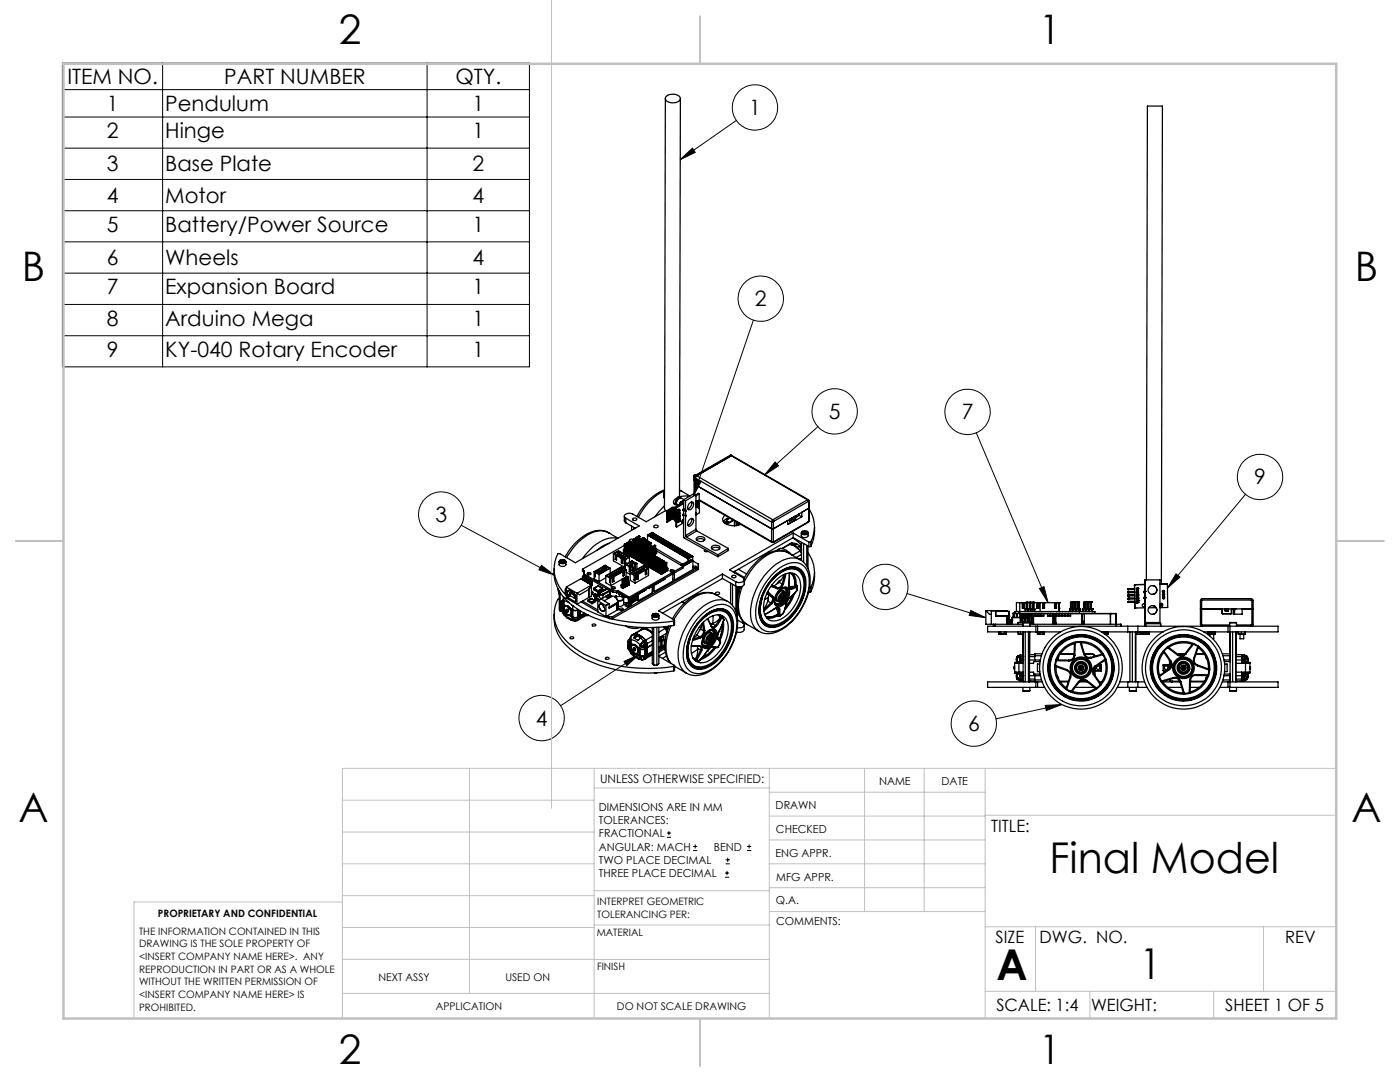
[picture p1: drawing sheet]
<svg xmlns="http://www.w3.org/2000/svg" width="279mm" height="216mm" viewBox="0 0 279 216" stroke-linecap="round" stroke-linejoin="round" font-family="sans-serif">
<defs><g id="words">
<g font-size="8.5">
<text x="209.5" y="174.2">Final Model</text>
<text x="198.9" y="195.5">A</text>
<text x="227.5" y="195.4">1</text>
</g>
<g font-size="8.1">
<text x="67.6" y="8.9">2</text>
<text x="207.3" y="8.9">1</text>
<text x="4.4" y="56.2">B</text>
<text x="270.4" y="56.2">B</text>
<text x="3.7" y="164.1">A</text>
<text x="269.7" y="164.1">A</text>
<text x="67.6" y="212.4">2</text>
<text x="207.3" y="212.4">1</text>
</g>
<g font-size="4.2">
<text x="13.4" y="16.8">ITEM NO.</text>
<text x="44.7" y="16.8">PART NUMBER</text>
<text x="90.9" y="16.8">QTY.</text>
<text x="21.3" y="22.1">1</text>
<text x="33" y="22.1">Pendulum</text>
<text x="94.3" y="22.1">1</text>
<text x="149.5" y="22.9">1</text>
<text x="21.3" y="27.6">2</text>
<text x="33" y="27.6">Hinge</text>
<text x="94.3" y="27.6">1</text>
<text x="21.3" y="34.2">3</text>
<text x="33" y="34.2">Base Plate</text>
<text x="94.3" y="34.2">2</text>
<text x="21.3" y="40.4">4</text>
<text x="33" y="40.4">Motor</text>
<text x="94.3" y="40.4">4</text>
<text x="21.3" y="46.3">5</text>
<text x="33" y="46.3">Battery/Power Source</text>
<text x="94.3" y="46.3">1</text>
<text x="21.3" y="52.9">6</text>
<text x="33" y="52.9">Wheels</text>
<text x="94.3" y="52.9">4</text>
<text x="21.3" y="58.7">7</text>
<text x="33" y="58.7">Expansion Board</text>
<text x="94.3" y="58.7">1</text>
<text x="21.3" y="65">8</text>
<text x="33" y="65">Arduino Mega</text>
<text x="94.3" y="65">1</text>
<text x="150.7" y="61.1">2</text>
<text x="21.3" y="71.2">9</text>
<text x="33" y="71.2">KY-040 Rotary Encoder</text>
<text x="94.3" y="71.2">1</text>
<text x="165.4" y="83.6">5</text>
<text x="191.9" y="83.7">7</text>
<text x="250.3" y="96.7">9</text>
<text x="86.9" y="104.2">3</text>
<text x="175.5" y="118.6">8</text>
<text x="106.9" y="144.8">4</text>
<text x="193.2" y="145.9">6</text>
</g>
<g font-size="3.4">
<text x="197.8" y="166">TITLE:</text>
<text x="198.7" y="188.1">SIZE</text>
<text x="207.5" y="188.1">DWG. NO.</text>
<text x="256.5" y="188.2">REV</text>
<text x="198.8" y="201.7">SCALE: 1:4</text>
<text x="217.7" y="201.8">WEIGHT:</text>
<text x="244.5" y="201.7">SHEET 1 OF 5</text>
</g>
<text font-size="2.4" x="119.8" y="156.2">UNLESS OTHERWISE SPECIFIED:</text>
<g font-size="2.2">
<text x="119.5" y="161.8">DIMENSIONS ARE IN MM</text>
<text x="154.8" y="161.4">DRAWN</text>
<text x="175.4" y="156.6">NAME</text>
<text x="187.9" y="156.7">DATE</text>
<text x="119.5" y="164.4">TOLERANCES:</text>
<text x="119.5" y="167.1">FRACTIONAL</text>
<text x="154.9" y="166.3">CHECKED</text>
<text x="119.5" y="169.7">ANGULAR: MACH</text>
<text x="119.5" y="172.4">TWO PLACE DECIMAL</text>
<text x="142.5" y="169.7">BEND</text>
<text x="154.8" y="170.9">ENG APPR.</text>
<text x="119.5" y="175">THREE PLACE DECIMAL</text>
<text x="154.9" y="175.7">MFG APPR.</text>
<text x="154.9" y="180.4">Q.A.</text>
<text x="154.9" y="184.6">COMMENTS:</text>
</g>
<g font-size="2.1">
<text x="75.5" y="195.7">NEXT ASSY</text>
<text x="100.9" y="195.7">USED ON</text>
<text x="86.9" y="201.5">APPLICATION</text>
<text x="123.1" y="201.6">DO NOT SCALE DRAWING</text>
</g>
<g font-size="2">
<text x="31.5" y="182.9">PROPRIETARY AND CONFIDENTIAL</text>
<text x="119.2" y="180.6">INTERPRET GEOMETRIC</text>
<text x="119.2" y="183.1">TOLERANCING PER:</text>
<text x="27.8" y="186.5">THE INFORMATION CONTAINED IN THIS</text>
<text x="27.8" y="189">DRAWING IS THE SOLE PROPERTY OF</text>
<text x="27.8" y="191.6">&lt;INSERT COMPANY NAME HERE&gt;. ANY</text>
<text x="119.1" y="186.7">MATERIAL</text>
<text x="27.8" y="194.1">REPRODUCTION IN PART OR AS A WHOLE</text>
<text x="27.8" y="196.6">WITHOUT THE WRITTEN PERMISSION OF</text>
<text x="119.1" y="193.5">FINISH</text>
<text x="27.8" y="199.1">&lt;INSERT COMPANY NAME HERE&gt; IS</text>
<text x="27.8" y="201.7">PROHIBITED.</text>
</g>
</g></defs>
<g fill="none" stroke="#000" stroke-width=".25">
<path d="M132.8 19.6l-.2 81.8 .4 .6M133 19.2a1.93 1.93 0 0 1 2.8 .4 1.48 1.48 0 0 1-2 .9 .82 .82 0 0 1-.8-.4 .82 .82 0 0 1 0-.9zM135.8 19.6l-.2 79.7v-.1a1.34 1.34 0 0 0-1.2 1.1 .53 .53 0 0 0 .6 .5M132.6 97.8a10.7 10.7 0 0 0-5.5 5.2M132.6 97.9a11.3 11.3 0 0 0-5.2 5.3M132.6 98.2l-.2 .9 .2 .3M135.3 99.2l.4 .2a.84 .84 0 0 0-.7 1.3l-.6-.3M135.6 99.4l-.4 .4-.3 .7M135.6 97.8l2.1 1.2M135.6 99.4a.9 .9 0 0 0-.7 1.2M136.4 99.8l-.5 .4M136.4 99.7v1.8"/>
<path d="M136.4 99.7l.4 .2M136.4 99.9l-.4 .3M136.5 99.7l-.6-.3a1.2 1.2 0 0 0-1 1.1M136.8 99.9l.1 1.9M137.6 99.1l-.6-.1-1.4 .1M138.5 94.9v.9M138.5 95.2l.1 .1M138.5 95.2v3.3M138.6 95.3l.2 .1M138.6 95.3v3.2M138.7 94.9l-.2 .3M138.7 94.9h.3"/>
<path d="M138.8 95.4v1.3l15.2 8.9h.3l7.1-4.2M138.8 95.4l15.2 8.8M138.9 98.7l-2.1 1.2M138.9 98.7v6.9M138.9 98.7l-.4-.2-2.1 1.2M139 94.9l-.4 .4M139 94.9h.1M139 94.9l-.2 .5M139 100l.5 .2M139 94.9l15.2 8.8M139.1 99.9h.1M139.1 99.9l-.2 .2"/>
<path d="M139.1 94.7l-.6 .1 .1 .2M139.5 98.5l-.6 .5M139.5 98.5l-.2-.1-.4 .3M139.5 98.5l.1 3.8-.7 .5M139.6 99.9l14.5 8.3M139.6 99.7l14.4 8.4M145.7 90.8h.3M145.7 90.8l.1 .1M145.7 90.8l-7 4.1M145.8 90.9l-6.8 4M145.8 90.9h.1M145.9 90.9h.2"/>
<path d="M145.9 90.9l-6.9 4M145.9 90.9l15.2 8.8M146 90.8l-.2 .1M146 90.8l.1 .1M146.1 90.9l15.2 8.8M161.1 99.7l.2 .3M161.1 99.7h.2M161.1 99.7l-6.9 4M161.3 99.7l.2 .3M161.5 100l-.1 .1M161.5 100v3.9M110.6 113.5a8.3 8.3 0 0 0 4.2 7.7 27 27 0 0 0 17.1 3.9l2.5-.3"/>
<path d="M111.3 117.4l.3 1.2M111.6 112.1v.5a.79 .79 0 0 0 1.4 0v-.5M111.6 117.9v.2M111.6 118v3.6l.2 .3M111.6 119.5h-.2a6.6 6.6 0 0 0 1.3 8 20.2 20.2 0 0 0 11.6 5.5 32 32 0 0 0 10.1 0M111.7 111.9a.62 .62 0 0 1 .6-.3 .62 .62 0 0 1 .5 .5 .62 .62 0 0 1-.6 .3 .62 .62 0 0 1-.5-.5zM111.8 118.2v3.7M111.8 111.8l-.2 .2a.77 .77 0 0 0 .7 .5 .77 .77 0 0 0 .7-.4l-.3-.3M112 111.9l-.1 .2 .2 .2 .4-.1M112 111.9v.2h.4M112 112.1h.5M112.2 119.8a.4 .4 0 0 0-.3 .4 .4 .4 0 0 0 .3 .4l.5 .3"/>
<path d="M112.2 119.8v2.2M112.3 119.9a.32 .32 0 0 0-.3 .3 .32 .32 0 0 0 .3 .3l.6 .4M112.3 119.9v2.1M112.4 111.8v.3M112.4 111.8l.2 .2-.1 .2M112.4 111.8l-.4 .1M112.4 112.1h.1M112.4 119.9v.2M112.4 119.8v.3M112.4 119.8h.1M112.4 119.8l-.1 .1M112.4 119.8l.2 .1"/>
<path d="M112.4 119.1v.6M112.4 119.7l-.2 .1M112.5 112.1v.1M112.5 119.2v.1M112.5 119.3h.1M112.6 119.3l-.2 .5M112.6 119.9l1 .4M112.6 119.9v2.6M112.6 119.3v.6M112.8 117.9l.2 .1M113 117.5l-.2 .1v.7l.2 .1M113 117.2l2.1 1.2v2.2"/>
<path d="M113.3 118.8v.1M113.3 117.9l.3-.1 .9 .5a1.64 1.64 0 0 1 .4 1.5M113.3 119.2l1.6 .9v-.3M113.3 117.9v.1M113.3 118.9v.3M113.3 118v.8M113.7 118.3l.9 .5M113.7 118.3v.5l.9 .5M113.7 118.5l-.4 .3M113.7 118.6l-.4 .3M113.8 118.1l-.1 .2M113.8 118.1l1 .6"/>
<path d="M113.9 118.9l-.6 .3M114.1 118l-.3 .1M114.6 118.8v.5M114.6 119.3h.2M114.8 118.7l-.2 .1M114.8 118.7v.6M114.8 118.7h.1M114.9 119.3h-.1M114.9 119.7v.1M115.9 115.5h.1M115.9 115.5l-2.9 1.6v2.2l2.1 1.3M115.9 115.5l2.1 1.2"/>
<path d="M116.2 113.6l.1 .4M116.2 115v.6M116.2 115l.2 .1M116.3 113.7l.3 .2-.1 .6M116.3 113.7v.3M116.3 114l.3 .2M116.3 119.9l3 1.8M116.3 119.9l-1.2 .7M116.3 115h.1M116.4 115h.1M116.4 115v.7M116.4 115h-.2"/>
<path d="M116.5 115h-.1M116.5 115h.1M116.5 114.5l5.8 3.4M116.5 114.5v.3l5.8 3.4M116.5 115v.8M116.5 115l-.1 .1M116.6 114.8v.9l.1 .1M116.6 115.5h-.1M116.7 115.8h.1M116.7 115.8l-.1 .1M116.7 115.3h.1M116.7 115.3h.2"/>
<path d="M116.8 115.3h.1M116.8 115l-.1 1M116.8 115.3v.7M116.9 115v.3M116.9 115.3h-.1M116.9 115.3h.1M116.9 115.3l.1 .7M116.9 116h.1M117 115.8h.1M117 115.1v.9M117.1 115.8h.1M117.1 115.8l.1 .1-.1-.1"/>
<path d="M117.1 115.6v.2M117.1 115.6h.1M117.2 114.4a.42 .42 0 0 1 .4-.2 .42 .42 0 0 1 .3 .3 .4 .4 0 0 1-.4 .2 .4 .4 0 0 1-.3-.3zM117.2 115.5h.1M117.2 115.5l-.1 .1M117.2 115.2v1M117.3 114.6h.6M117.3 115.3v1M117.4 119.8v.2l.7 .5M117.4 119.8l.7 .4 .6-.3M117.4 114.6v.1M117.4 119.7l.7 .5v.3"/>
<path d="M117.4 119.7v.1M117.4 116.2v.1M117.4 116.2l-.1 .1M117.4 115.4v.8M117.5 115.5h.1M117.5 115.7h-.1M117.5 114.5v.2M117.5 115.4v.3M117.5 119.2l-1.2 .7M117.5 115.5l.2 .1M117.6 116.4h.1M117.6 116.2v.3"/>
<path d="M117.6 116.4h-.1M117.7 116.1h-.3l.2 .1M117.7 115.6v.4M117.7 116.2l-.1 .2M117.7 116.1v.4M117.7 116h.1M117.7 116l.1 .1M117.8 115.6v.5M117.9 119.4h.1M117.9 119.4l.8 .5M117.9 119.4l-.5 .3M117.9 116h-.1"/>
<path d="M117.9 115.6v.4M117.9 116l-.1 .1M118 116.7h.1M118 116.1l-.4 .1M118 116.1v.6M118 116.7v2.2l-.5 .3v-1.6M118 116.7l-2.9 1.7 .6 .3 1.8-1.1M118 116.7l-.5 .9M118 116.7l-.5 1M118.1 118.1h.1M118.1 118.1h-.1M118.1 118.1l.2 .1"/>
<path d="M118.1 115.9l-.2-.1 .2 .1M118.1 115.9v.2M118.1 116.1h-.1M118.1 116.1l-.1 .1M118.1 115.9h.1M118.1 118.1l-.1 .1M118.1 115.9v.7l-.1 .1M118.3 118.2h.1M118.3 118.2l-.3 .1 .3-.1M118.3 118.2v.3l-.3 .1M118.5 118.6l.1 .4M118.5 118.6l.1 .1"/>
<path d="M118.5 118.6h.1M118.5 117.4h.1M118.5 117.4v.3l.8 .5M118.5 117.4l.8 .5 1-.5M118.5 117.4l.8 .5M118.6 118.7h.1M118.6 114.1v1.4l1 .6M118.6 118.7v.3M118.6 114.1h.1M118.7 114.1v.9M118.7 119.3l.5 .3 .2-.1M118.7 119.3v.3l.5 .3"/>
<path d="M118.7 119.9v.3l-.6 .3M118.7 119.3h.1M118.7 118.5h.1M118.7 118.5l-.2 .1M118.7 118.5h.2M118.7 119.3l.5 .3M118.8 114.2v.9l-.1-.1M118.8 118.8l.1 .4M118.8 114.2l.8 .5M118.8 114.2l.1-.1 .7 .4M118.8 115h-.1M118.8 118.9l-.2 .1"/>
<path d="M118.8 118.8l.1 .1M118.9 118.5l-.3 .2M118.9 118.5v.2M118.9 118.9v.3M118.9 119.2l.5 .3M118.9 119.2l-.2 .1M118.9 119.2h.1M119 118.6h.1M119 118.6l-.2 .2M119 118.6l.2 .1M119 113.9l-.3 .2M119 113.9v.3"/>
<path d="M119 113.9l-.4 .2M119.1 118.7l-.2 .2M119.1 118.7h.1M119.2 118.7v.3l-.3 .2M119.2 118.7l-.4 .1M119.2 113.7l.1 .1M119.2 113.7v.6M119.2 119.6v.3M119.3 119.9h.1M119.3 113.8v.6M119.3 118.5l.2 .4M119.3 119.9v2.2l1.6 .9"/>
<path d="M119.3 118.5l.2 .1M119.3 119.9l1.6 .9M119.3 118.5h.1M119.3 118.5h.2M119.3 117.9v.3M119.4 116.9l-.9 .5M119.4 116.9l.9 .5M119.4 114.1v.3M119.4 116.9h.1M119.4 114.1l.2 .1M119.4 114.1h.3M119.4 119.5l-.2 .1"/>
<path d="M119.4 119.5h.1M119.4 119.5v.3l-.2 .1M119.5 118.5v.4M119.6 114.2v.3M119.6 114.7v1.4M119.6 118.5v.7l.4 .2 .3-.1M119.6 118.3h.1M119.6 118.5l.2 .3 .5-.1M119.6 118.3l-.3 .2M119.6 118.3v.1M119.6 118.5l-.1 .1M119.6 118.8l-.1 .1"/>
<path d="M119.7 118.3l-.1 .2M119.7 118.3h.1M119.7 114.1l-.1 .1M119.7 114.1v.3M119.8 118.3a.29 .29 0 0 0 .1 .3 .29 .29 0 0 0 .4 0M119.8 113.8l.2 .1M119.8 113.8l.2-.1 .2 .1M119.8 113.8v.6M119.9 118.1h.1M119.9 118.1v.1M120 119.5l-.7 .4M120 113.9v.4"/>
<path d="M120 119.5l1.5 1M120.2 118l-.3 .1M120.2 118h.1M120.2 113.8l-.2 .1M120.2 113.8v.4M120.2 113.6l.2-.1 .1 .1-.1 .1M120.2 113.6l.2 .1M120.2 113.6v.6M120.2 117.4h.1M120.2 117.4l-.9 .5M120.3 118.6v.1M120.3 113.2l-1 .6"/>
<path d="M120.3 113.2v.4M120.3 117.4v.3l-1 .5M120.3 113.2l-1.1 .5M120.3 118.7v.6M120.4 113.7v.4M120.4 117.8h.1M120.4 113l.1 .1M120.4 113v.5M120.4 117.8l.1 .1M120.5 113.1v.8M120.6 119.9l1.6-.9a1.12 1.12 0 0 1 1.1 1.2M120.6 113.4l.2-.1 .2 .1"/>
<path d="M120.6 113.4l.2 .1M120.6 113.4v.5M120.7 117.7h.1M120.7 117.7l-.3 .1M120.8 113.5v.3M120.9 115.3l-1.3 .8M120.9 114.9v1.4l1 .6M120.9 112.9v.4M120.9 114.9l.8 .4M120.9 112.9l-.4 .2M120.9 112.9l-.5 .1M121 113.4l-.2 .1"/>
<path d="M121 113.4v.3M121 117.5h.1M121 117.5h.1l-1.4 .8M121 118.9v.3l.4 .2M121 118.9l-.7 .4M121 118.9l.5 .3 .5-.2M121 118.9h.1M121 118.9l.5 .3M121.1 117.5l-1.3 .8M121.5 118.6h.1M121.5 118.6l.5 .3M121.5 118.6l-.5 .3"/>
<path d="M121.5 119.2v.1M121.5 106.3l1.8 1.1M121.5 108.4l-1.4 .7-1 .8M121.5 106.4a4.3 4.3 0 0 0-4.9 .8l-1.8 1.6-1.7 2.5M121.6 106.4a4.4 4.4 0 0 0-5 .5 11.5 11.5 0 0 0-3.8 4.2M121.6 117.8l-1.3 .8M121.7 115.3v.9M121.7 117.9h.1M121.7 114.9v.3M121.7 114.9l.2-.1 .2 .1M121.7 114.9l.2 .1M121.7 118.5l-.2 .1"/>
<path d="M121.7 117.9l-1.4 .8M121.7 117.9v.6M121.8 113.4l-.8-.5-.1 .1 .7 .4-2 1.1M121.8 115.3v1l-.1-.1M121.8 113.4v1M121.8 115.3h-.1M121.8 116.2h-.1M121.8 113.4l-2.2 1.3M121.8 117.9h-.1M121.8 117.9l-.1 .6M121.9 115v.3M121.9 115.4v1.5"/>
<path d="M122 118.9l-.5 .3M122 118.9v.2M122 117.2a.42 .42 0 0 1 .5-.2 .42 .42 0 0 1 .3 .4 .4 .4 0 0 1-.5 .1 .4 .4 0 0 1-.3-.3zM122.1 114.9l-.2 .1M122.1 114.9v.3M122.1 117.4h.6M122.1 115.2h.1M122.1 115.2l-.3 .2h.1M122.1 114.6l.2-.1 .2 .1M122.1 114.6l.2 .1M122.1 114.6v.6M122.2 115.2l-.3 .2"/>
<path d="M122.2 115.2v.9l.3-.1M122.2 115.7h.1M122.3 114.7v1M122.3 117.9v.3M122.4 110.5v1.4l2.2 1.3M122.4 115.9l.1 .1M122.4 115l.1 .1M122.4 115v.9M122.4 115.7h-.1M122.4 115.9l-.2 .1M122.4 110.5l.4 .2M122.4 110.5l.5 .1"/>
<path d="M122.5 114.6l-.2 .1M122.5 114.6v.4M122.5 115.1v.9M122.6 114.4l.1-.1 .2 .1M122.6 114.4v.5M122.6 114.4l.1 .1M122.6 117.4l-.2 .1M122.6 110.3l.8-.4 2.2 1.3M122.6 110.3l.1 .1M122.6 110.3v.2M122.7 110.4v.1M122.7 114.5v.3"/>
<path d="M122.8 110.7v.9M122.9 118.9l-.2 .1 .5 .7 .1 .5M122.9 118.9h.1M122.9 118.9l.1 .1M122.9 110.6v.9M122.9 111.5l-.1 .1M122.9 110.6l-.1 .1M122.9 111.5l.1 .1M122.9 119.2a1.03 1.03 0 0 1 1.5 .2l-.4 .4h-.8M122.9 114.4l-.2 .1M122.9 114.4v.3M123 119l-.2 .1"/>
<path d="M123 114.2l.2-.1 .1 .1M123 114.2v.5M123 118.2l.1 .1M123 114.2l.2 .1M123 119h.1M123 119v.1M123 110.8v1l-.2-.2M123 110.8l1 .6M123 110.8h.2l.9 .5M123 111.3h-.1M123.1 118.2v.1M123.2 114.3v.3"/>
<path d="M123.2 107.4a5.9 5.9 0 0 0-5.4 2.2l-1.6 1.8M123.2 110.5l.2 .1M123.2 110.5h.4M123.2 110.5v.3M123.3 114.2v.3M123.3 114.2l-.1 .1M123.4 118.2h.1M123.4 117.9l2.1 1.2M123.4 117.9h-1.1M123.4 117.9v.3M123.4 118.2h-1.1M123.4 118.2l-.3 .1"/>
<path d="M123.4 113.9l.2-.1 .2 .1M123.4 110.6v.3M123.4 113.9v.6M123.4 113.9l.2 .1M123.4 110l2 1.2-.7 .4M123.4 110l-.7 .4M123.4 110v.4M123.5 118.3h.1M123.5 118.3l.1 .4M123.5 118.3l.1 .1M123.6 118.3h-.1M123.6 110.5v.5"/>
<path d="M123.6 114v.4M123.6 110.5l-.2 .1M123.6 110.7l.2-.1 .2 .1M123.6 110.7l.2 .1M123.6 110.7v.4M123.6 118.4v.3M123.8 113.9l-.2 .1M123.8 113.9v.4M123.8 113.7l.2-.1 .1 .1M123.8 113.7v.5M123.8 113.7l.2 .1M123.8 110.8v.4"/>
<path d="M123.9 118.5l-.3 .2M124 113.8v.3M124 116.8l.2 .1M124 113.2l-2.9 1.7 .7 .4M124 113.2l.6 .4M124 110.7v.6M124 111.4v.9M124 113.2v.4M124 110.7l-.2 .1M124 110.9l.2-.1 .2 .1M124 110.9v.4M124 110.9l.2 .2"/>
<path d="M124.1 118.7l.3 .4 .7 .1M124.1 118.7v.4M124.1 118.6v.1M124.1 111.3v1M124.1 112.3h-.1M124.1 111.3l-.1 .1M124.1 112l.1 .1M124.1 112.3l.2 .1M124.1 118.6l.3 .4 .6 .1M124.1 116.6l-.1 .1v.5l.2 .2M124.1 115.6l.2 .1M124.1 113.7l-.1 .1"/>
<path d="M124.1 113.7v.3M124.1 115.6v1.1l.2 .1M124.1 115.6h.4M124.2 119.1l.3 .4M124.2 111.1v1M124.2 116.9v.5M124.2 116.9h.2M124.2 117.4h.2M124.3 111.5l.4 .2-.1 .1M124.3 111.5l.3 .3M124.3 111.5v1l-.3-.2M124.3 112l-.1 .1"/>
<path d="M124.3 115.7v1.1M124.4 114.1l-1.9 1M124.4 114.1v.9l.2-.2M124.4 114.1l-.2-.1-1.8 1M124.4 114.5h.1M124.4 110.9l-.2 .2M124.4 110.9v.6M124.4 116.9v.5M124.4 109.7l.3 .2M124.5 119.5l-.1 1.2-.6 .3h-.5M124.5 119.5l-.4 .3-.8 .1M124.5 111.2v.3"/>
<path d="M124.5 111.2l.1-.1 .2 .1M124.5 111.2l.1 .1M124.5 113.8v1M124.5 115.6v1.1l-.2 .1M124.5 113.8l.1 .1M124.5 115.6l-.2 .1M124.5 114.8h.1M124.5 114.8h-.1M124.5 116.6l.2 .1M124.6 108.8l-8.3 4.8v.1M124.6 103v1l.3 .3M124.6 108.6v1.1l.2 .1"/>
<path d="M124.6 113.9v.9M124.6 115.4v1.1l.2 .1M124.6 109.5l-.2 .1v.6l.3 .1M124.6 115.4l.2-.1 .2 .1M124.6 108.6l.2-.1 .2 .1M124.6 108.6l.2 .1M124.6 115.4l.2 .1M124.6 116.3l-.1 .1M124.6 111.3v.3M124.6 111.8v1.4M124.6 113.6v.1M124.7 110.3h.2"/>
<path d="M124.7 109.9h.1M124.7 109.9v.4M124.7 116.7v.5l-.3 .2M124.7 117.1h.1M124.7 116.7h.1M124.7 116.8l-.3 .1M124.7 112.3h.1M124.7 112.5h.1M124.7 113.6l-.7-.5-3.1 1.8M124.7 113.6h-.1M124.7 111.6v1l.1-.1M124.7 113.6v.1"/>
<path d="M124.7 111.6h.1M124.8 108.7v1.1M124.8 115.5v1.1M124.8 113.1l-.2 .1M124.8 111.2v.3M124.8 112.6v1M124.8 112.6l.8 .5M124.8 111.2l-.2 .1M124.8 113.6l-.3 .2M124.8 109.9l.3-.1-.2 .1v.5l.2 .2M124.8 113.6l.2 .1M124.8 109.9v.4"/>
<path d="M124.8 111.6v.9M124.8 116.7v.4M124.9 103.4l2.7 1.6-12.8 7.3-3.1-1.8h-.3a6.7 6.7 0 0 0 1.6 8.4M124.9 110l.2 .2M124.9 103.4v.9M124.9 104.3l1.9 1.1M125 113.7v1.4l-3.1 1.8M125 114.2l.8 .4M125 108.6v1.1l-.2 .1M125 115.4v1.1l-.2 .1M125 113.7l-.4 .2M125 116.3l.1 .2"/>
<path d="M125 115.4l-.2 .1M125 108.6l-.2 .1M125 109.5l.1 .1M125.1 108.6h-.1M125.1 116.1h-.1M125.1 115.1l.1-.1 .2 .1M125.1 108.3v1.7l.1 .1M125.1 108.3l.1-.1 .2 .1M125.1 115.1v1.1l.1 .1M125.1 108.3l.1 .1M125.1 109.3l-.1 .1M125.1 115.1l.1 .1"/>
<path d="M125.1 110.6h.2M125.1 110.2v.4M125.1 116.5v.4l-.3 .2M125.1 110.2h.2M125.1 116.5h.2M125.1 116.8h.2M125.1 116.5l-.3 .2M125.2 108.8h-.1l.1 .1M125.2 108.4v.4M125.2 108.9v1.2M125.2 115.2v1.1M125.2 108.8h.2l-.2 .1"/>
<path d="M125.3 119.3l.2 .3M125.3 110.6h.1M125.3 110.2v.5l.3 .1M125.3 116.5v.3M125.3 110.3l.3 .2M125.4 108.3v1.7l-.2 .1M125.4 115.1v1.1l-.2 .1M125.4 119.5v.9M125.4 115.1l-.2 .1M125.4 116.1l.2 .1v.5l-.3 .1M125.4 109.3h.1M125.4 109.8l.1 .1"/>
<path d="M125.4 108.3l-.2 .1M125.5 119.1h.2M125.5 109.1v1.1l.2 .1M125.5 119.1v.5M125.5 110.1l-.2 .1M125.5 109.1l.2 .1M125.5 109.5v.1M125.5 119.6h.2M125.5 108.3l-.1 .1M125.5 108.1l.2 .1M125.5 108.1v1M125.5 109l-.1 .1"/>
<path d="M125.6 110.8h.2M125.6 110.5v.3M125.6 113.1v.9M125.6 119.6v.9M125.6 110.5h.2M125.6 116.3l-.3 .2M125.6 112.6l.2-.1 .2 .1M125.6 112.6l.2 .1M125.6 111.2v1M125.6 112.6v.4M125.6 111.2l-.8 .4M125.7 109.2v1.1"/>
<path d="M125.7 113.1l.5-.1zM125.7 108.2v.3M125.7 108.7v.3M125.7 113v1.1l-.1-.1M125.7 119.1v.5M125.7 113l-.1 .1M125.7 113.9l-.1 .1M125.7 108.5l-.2 .1 .2 .1M125.7 108.5l.2 .1-.2 .1M125.7 109l-.2 .1M125.7 109l.1 .1M125.7 107.9l.2 .2"/>
<path d="M125.7 107.9l-.2 .2M125.8 110.8h.1M125.8 110.5v.4l.2 .2M125.8 119.5v.9M125.8 110.6l.2 .1M125.8 112.7v.4M125.8 113.2v2.6l1 .5M125.8 109.9l.1-.1-.1 .1M125.8 109.1v1.1l-.1 .1M125.8 109.1l-.1 .1M125.8 119.5v.8l.2 .1M125.8 110.1h.1"/>
<path d="M125.9 108.9h.1M125.9 108.4h.1M125.9 109.2h.1M125.9 108.8h.1h-.1M125.9 108.1l-.1 1.6M125.9 108.1l-.2 .1M125.9 109.5v.1M125.9 109.3v.1M125.9 109v.1M125.9 108.1h.1M125.9 112.5l.2 .1M125.9 110.3l-.1 .2"/>
<path d="M125.9 108.8v1.7l.2 .1M125.9 112.5v.1M125.9 109.4l.2-.1 .2 .1-.2 .1zM125.9 108.8l.2 .1M126 112.6l-.2 .1M126 108.3l-.1 .6M126 112.6v.4M126 108.3l.2 .1M126 108.3l.2-.1 .1 .1M126 119.3v1.1M126 111.1h.2M126 105v.8"/>
<path d="M126 110.7v.4M126 110.7h.2M126.1 119.3h-.2l-.2 .3M126.1 119.2v.1M126.1 108.9v.4M126.1 109.5v1.1M126.1 112v.4M126.1 112.6l.1 1.3 .6-.3M126.1 112l.7 .4M126.1 112l-1.1 .6 .7 .4M126.1 112.4l-.2 .1M126.1 112.4l.2 .1"/>
<path d="M126.1 108.8l.2 .1M126.1 108.8h-.2M126.2 108.4v.4M126.2 119.3v1l-.2 .1M126.2 110.7v.5l.3 .2M126.2 110.8l.3 .1M126.3 103.5a.45 .45 0 0 1 .4-.2 .45 .45 0 0 1 .4 .4 .45 .45 0 0 1-.5 .2 .45 .45 0 0 1-.3-.4zM126.3 119.2v.8l.1 .1M126.3 110h.1M126.3 112.5l-.2 .1M126.3 112.5v1l-.1 .1M126.3 113.1l.3 .2"/>
<path d="M126.3 108.9v1.6l-.2 .1M126.3 110.3l.1 .1M126.3 108.9h-.2M126.3 109.8l.1 .1M126.3 108.3v1.2M126.3 119v.2l-.2 .1M126.3 109.2h.1M126.3 109.3l.1 .1M126.3 108.3l-.1 .1M126.3 108.8h.1M126.3 119.1h.2M126.4 109.5l-.1 .1h.1"/>
<path d="M126.4 108.6l.2 .1M126.4 108.6v2.2l.2 .1M126.4 110.6l-.2 .1M126.4 108.6l.2-.1 .2 .1-.2 .1M126.4 110.1h-.1h.1M126.4 107.7a.43 .43 0 0 0-.5-.1 .43 .43 0 0 0-.2 .4M126.4 107.8l-.5 .3M126.4 107.5l.2 .1M126.4 107.5v1.1M126.4 119.1v1M126.4 107.5h.4M126.4 108.5l-.1 .1"/>
<path d="M126.5 111.4h.2M126.5 110.9l.1 .1M126.5 110.9v.5M126.5 119v.1M126.5 105.3v.2M126.5 114.8v.9M126.6 108.7v.3M126.6 109.2v.3M126.6 109.7v1.2M126.6 114.4v.3M126.6 114.4l.2 .1M126.6 114.4l.2-.1 .1 .1"/>
<path d="M126.6 109.5l.2 .1-.2 .1M126.6 109.5l-.2 .1 .2 .1M126.6 109l-.2 .1 .2 .1M126.6 109l.2 .1-.2 .1M126.6 107.6v.9M126.6 119v1l-.2 .1M126.6 111l.3-.1-.2 .1v.5l.2 .2M126.6 114.8v1l-.1-.1M126.6 111v.4M126.6 112.6v.9M126.6 114.8h-.1M126.6 115.7h-.1"/>
<path d="M126.6 112.6l.2 .1M126.6 113.5l.2 .1M126.6 113.5l-.4 .3M126.7 111.1l.2 .1M126.7 119v.8l.2 .1M126.8 110.2h.1M126.8 109.7h.1M126.8 112.7v.9M126.8 114.5v.3M126.8 114.9v1.4M126.8 118.8l-.3 .3M126.8 109.9l.1-.1-.1 .1"/>
<path d="M126.8 110.6l.1 .1M126.8 110.4l.1-.1-.1 .1M126.8 110.1h.1M126.8 109.5l.1 .1M126.8 108.7h.1M126.8 118.9h.1M126.8 107.5v3.3l-.2 .1M126.8 112.4v.1M126.8 108.5l.2 .1M126.8 107.5l-.2 .1M126.9 109.2h-.1M126.9 108.9v2.1l.1 .1"/>
<path d="M126.9 118.9v1M126.9 108.9l.1-.1 .2 .1M126.9 108.9h.1M126.9 107.5l-.1 .1M126.9 112.4l-.8-.5-1.3 .7M126.9 112.4h-.1M126.9 107.3v1.1l.2 .1M126.9 112.4v.1M126.9 107.3l.2-.1 .1 .1M126.9 107.3l.2 .1M126.9 108.3h-.1M126.9 111.7h.2"/>
<path d="M126.9 114.4l-.1 .1M126.9 111.2v.5M126.9 114.4v.3M126.9 118.7v.2M126.9 111.2h.2M127 108.6v.2M127 108.7l-.2 .1M127 108.6h.1M127 114.7l-.4 .2h.2M127 114.7h.1M127 114.1l.2-.1 .2 .1M127 114.1v.6"/>
<path d="M127 114.1l.2 .1M127 109.3l.2 .1-.2 .1M127 109.8l.2 .1-.2 .1M127 109.8l-.1 .1 .1 .1M127 109.3l-.1 .1 .1 .1M127 108.9v.4M127 109.5v.3M127 110v1.1M127 118.8v1l-.1 .1M127 119.7l.4 .2M127.1 107.4v1.1M127.1 112.5l-.5 .1"/>
<path d="M127.1 111.2v.6l.3 .1M127.1 112.5v1.1M127.1 114.7v.9l.3-.1M127.1 118.7v.8l.2 .1M127.1 114.7l-.3 .2M127.1 115.2l.1 .1M127.1 112.5l-.3 .2M127.1 111.3l.3 .2M127.1 108.6v.2M127.2 114.2v1.1M127.2 118.6l-.3 .3M127.2 110.5h.1"/>
<path d="M127.2 108.9v2.1l-.2 .1M127.2 109.7h.1M127.2 110.9h.1M127.2 110.3l.1 .1M127.2 108.9h-.2M127.2 109.8l.1 .1M127.2 109.3h.1M127.2 107.3v1.1l-.1 .1M127.2 107.7l.2 .1M127.2 107.3l-.1 .1M127.2 108.2l.1 .1M127.3 114.5l.1 .1"/>
<path d="M127.3 115.4l.1 .1M127.3 114.5v.9M127.3 118.6v1M127.3 115.2l-.1 .1M127.3 115.4l-.2 .1M127.3 119.6h.1M127.3 108.9l-.1 .1M127.3 108.5l-.2 .1M127.3 110.1h-.1h.1M127.3 108.1v3.2l.2 .1M127.3 111.1l-.2 .1M127.3 108.1l.2-.2 .2 .2"/>
<path d="M127.3 110.6l-.1 .1M127.3 108.1l.2 .1M127.3 109l-.1 .1M127.4 107v1.1M127.4 114.1v.4M127.4 118.5v1.4M127.4 114.1l-.2 .1M127.4 108l-.2 .1M127.4 107l.1-.1 .2 .1M127.4 107l.1 .1M127.4 111.5h.2v.5l.2 .1M127.4 111.9h.2"/>
<path d="M127.4 111.5v.4M127.4 114.6v.9M127.4 113.9l.2-.1 .2 .1M127.4 113.9v.5M127.4 113.9l.2 .1M127.5 109l.2 .1-.2 .1M127.5 110.1l.2 .1-.2 .1M127.5 109.5l.2 .1-.2 .1M127.5 110.1l-.2 .1 .2 .1M127.5 109.5l-.2 .1 .2 .1M127.5 108.2v.8M127.5 109.2v.3"/>
<path d="M127.5 109.7v.4M127.5 110.3v1.1M127.5 109l-.2 .1 .2 .1M127.5 107.1v.9M127.6 111.9h.1M127.6 111.6l.2 .2M127.6 114v.3M127.6 118.3v.2l-.4 .1M127.6 118.4h.2M127.7 110.8h.1M127.7 110.2h.1M127.7 109.2h.1"/>
<path d="M127.7 110h.1M127.7 108.1v3.2l-.2 .1M127.7 111.1v.1M127.7 110.9h.1M127.7 110.6v.1M127.7 110.4h.1M127.7 110.1h.1M127.7 108.1l-.2 .1M127.7 109.5l.1 .1M127.7 109l.1 .1M127.7 107v1.2M127.7 108l.1 .1"/>
<path d="M127.7 107l-.2 .1M127.7 109.9v1.6l.2 .2M127.7 111.4l-.1 .1M127.7 109.9l.3-.1 .1 .1-.2 .1M127.7 109.9l.2 .1M127.8 108.7h-.1M127.8 113.9l-.2 .1M127.8 107.8v2.1M127.8 113.9v.3M127.8 118.2v.2M127.8 107.8l.2-.1 .1 .1M127.8 109.3l-.1 .1"/>
<path d="M127.8 107.8l.2 .1M127.8 108.8h-.1M127.8 108.2l-.1 .1M127.8 107.8h.1M127.8 107.7v.1M127.8 107.7l.1 .1M127.8 107.7l-.1 .1M127.8 107.8v.1M127.8 112.1h.2M127.8 111.8v.3M127.8 113.7v.5M127.8 113.7h.2"/>
<path d="M127.8 113.7l.2-.1 .2 .1M127.8 111.8h.2M127.9 110.3l.2 .1M127.9 110.3l-.2 .1 .2 .1M127.9 110v.3M127.9 110.5v1.2M128 108.2l.1 .1-.1 .1M128 109.3l.1 .1-.1 .1M128 109.3l-.2 .1 .2 .1M128 107.9v.3M128 108.4v.9M128 109.5v.3"/>
<path d="M128 108.2l-.2 .1 .2 .1M128 112.1h.1M128 111.8v.5l.3 .1M128 113.7v.4M128 118.1l-.2 .3M128 111.9l.3 .1M128.1 118.1h.1M128.1 110.4v1.1l-.2 .2M128.1 111.4h.1h-.1M128.1 110.4l-.2 .1M128.1 107.6l.1 .1-.1-.1M128.1 107.6h.1"/>
<path d="M128.1 110.5h.1M128.1 109.5h.1M128.1 108.9h.1M128.1 110.2l.1 .1M128.1 108.3h.1M128.1 107.8v3.2M128.1 110.9h.1M128.1 110.3l.1 .1M128.1 107.8l-.1 .1M128.1 109.8l.1 .1M128.1 109.1l.1-.1-.1 .1M128.1 109.3l.1 .1"/>
<path d="M128.1 108.8h.1M128.2 111.1l-.1 .1M128.2 111.7l-.2 .1M128.2 113.7h-.2M128.2 109.6v2.2l.2 .1M128.2 113.7v.3M128.2 118v.1M128.2 109.6l.2-.1 .2 .1-.2 .1M128.2 109.6l.2 .1M128.2 110.6l-.1 .1M128.2 107.5h.1M128.2 107.8l-.1 .1"/>
<path d="M128.2 108.6l.2-.1 .2 .1-.2 .1zM128.2 107.5v2.1M128.2 109.5l-.1 .1M128.2 108.5l-.1 .1M128.2 107.8h-.1M128.2 107.5l-.1 .1M128.3 112.4h.2M128.3 113.4l.1 .1M128.3 112v.4M128.3 113.4v.5M128.3 112h.1M128.3 107.3h.1"/>
<path d="M128.3 107.3l-.6 .4M128.3 107.3l.4 .2M128.3 107.3l.5 .3M128.4 110.6l.2 .1-.2 .1M128.4 110.1l.2 .1-.2 .1M128.4 110.6l-.2 .1 .2 .1M128.4 110.1l-.2 .1 .2 .1M128.4 109.7v.4M128.4 110.3v.3M128.4 110.8v1.1M128.4 107.7v.3M128.4 108.2v.3"/>
<path d="M128.4 108.7v.8M128.4 108l-.2 .1 .2 .1M128.4 108l.2 .1-.2 .1M128.4 113l.7 .3M128.4 113l-2.4 1.4 .6 .4M128.4 112v.4M128.4 113v.3M128.4 113.5v.3M128.4 117.8l-.2 .3M128.4 113.3l-.1 .1M128.4 113.3l.2 .1M128.5 112.1l.2 .2"/>
<path d="M128.5 117.9h.1M128.6 111.3h.1M128.6 110.8h.1M128.6 110.5h.1M128.6 110.6l.1 .1M128.6 110.9h.1h-.1M128.6 111.7h.1M128.6 111.1l.1 .1M128.6 109.7h.1M128.6 110.1h.1M128.6 109.2h.1M128.6 107.6v4.2l-.2 .1"/>
<path d="M128.6 107.6l-.2-.1-.2 .1 .2 .1M128.6 109.6h.1M128.6 109l.1 .1M128.6 107.6l-.2 .1M128.6 108.5l.1 .1M128.6 113.4l-.2 .1M128.6 113.4v.4M128.6 117.8v.1M128.7 111.9l-.2 .1v.5l.2 .2M128.7 111.9l-.3 .1M128.7 109.9h.3zM128.7 111.4h-.1"/>
<path d="M128.7 107.8v4.3l.1 .1M128.7 109.8l-.1 .1M128.7 107.8l.2 .1M128.7 109.3l-.1 .1M128.7 107.8l.2-.1 .1 .1M128.7 108.8h-.1h.1M128.7 112.7h.2M128.7 112.3v.4M128.7 112.3h.2M128.7 107.5l-.1 .1h.2M128.7 107.5l.1 .1M128.8 107.6v.2"/>
<path d="M128.8 113.8v.9l.3-.2M128.8 113.8l-1.4 .8M128.8 113.8l-.1-.1-1.4 .8M128.8 114.2l.2 .1M128.8 110v.3M128.8 110.5v.3M128.8 111.1v1.1M128.8 110.8l-.1 .1 .1 .2M128.8 110.3l-.1 .1 .1 .1M128.8 110.8l.2 .1-.2 .2M128.8 110.3l.2 .1-.2 .1M128.9 108.8l-.2 .1 .2 .1"/>
<path d="M128.9 108.8l.1 .1-.1 .1M128.9 108.2l-.2 .1 .2 .1M128.9 107.9v.3M128.9 108.4v.4M128.9 109v.8M128.9 117.6l-.3 .3M128.9 108.2l.1 .1M128.9 112.7h.1M128.9 112.3v.5l.3 .2M128.9 112.4l.3 .1M129 114.5h.1M129 113.6h.1"/>
<path d="M129 113.6v.9M129 114.5l-.2 .1M129 111.5h.1M129 111h.1M129 110.9h.1M129 111.9l.1 .1-.1-.1M129 111.4h.1M129 110h.1M129 109.5h.1M129 108.9h.1M129 109.6h.1M129 108.3l-.1 .1"/>
<path d="M129 107.8l-.1 .1M129 107.8v4.3l-.2 .1M129 109.8l.2 .1M129 109.3l.1 .1M129 109.1h.1M129 108.8h.1M129.1 113.6v.9M129.1 110.5l-.1 .1M129.1 108.6v1.1l.2 .1M129.1 110.2v2.1l.2 .1M129.1 113.3v.2M129.1 111.7h-.1"/>
<path d="M129.1 110.2l.2 .1M129.1 112.2l-.2 .1M129.1 110.2l.2-.1 .2 .1M129.1 111.1l-.1 .1h.1M129.1 108.6l.2 .1M129.2 108.1v.5M129.2 108.1l.1-.1 .2 .1M129.2 108.1l.1 .1M129.2 108.3h-.2M129.2 113h.2M129.2 112.5h.2M129.2 112.5v.5"/>
<path d="M129.2 113.3l-.8-.4-2.6 1.5 .7 .4M129.2 113.3h-.1M129.2 106.8v1.2M129.2 109.9v.2M129.2 113.3v.1M129.2 110l-.2 .1M129.2 109.9h.2M129.2 106.8l8.1 4.7 1-.5M129.3 106.8l8 4.7M129.3 106.8h-.1M129.3 110.6l-.2 .1 .2 .1M129.3 111.1l-.2 .1 .2 .1"/>
<path d="M129.3 111.1l.2 .1-.2 .1M129.3 110.6l.2 .1-.2 .1M129.3 108.7v1.1M129.3 110.3v.3M129.3 110.8v.3M129.3 111.3v1.1M129.3 108.5l.2 .1-.2 .1M129.3 108.5l-.2 .1M129.3 108.2v.3M129.3 117.4h.2M129.4 113h.1M129.4 112.5v.6l.2 .1"/>
<path d="M129.4 112.6l.2 .2M129.4 109.9v.2M129.4 113.4v1.4l-2.6 1.5M129.4 113.4l-.3 .2M129.4 113.4l-.4 .2M129.5 111.8h.1M129.5 111.3h.1M129.5 111l.1 .1M129.5 110.2l-.2 .1M129.5 110.2v2.1l-.2 .1M129.5 117.3v.1M129.5 111.7h.1"/>
<path d="M129.5 111.1l.1 .1M129.5 110.6l.1 .1M129.5 108.1v1.6l-.2 .1M129.5 109.6h.1M129.5 108.1l-.2 .1M129.5 109l.1 .1M129.5 108.7h.1M129.5 111.5l.2-.1 .2 .1M129.5 111.5v1.1l.2 .1M129.5 111.5l.2 .1M129.5 112.5l-.1 .1M129.5 112.2v.1"/>
<path d="M129.5 112.4l-.1 .1M129.5 111.9v.1M129.6 109.3l-.1 .1M129.6 110.2l-.1 .1M129.6 110.3l-.1 .1M129.6 108.3v3.2M129.6 111.4l-.1 .1M129.6 108.3l.2-.1 .1 .1M129.6 108.3l.2 .1M129.6 109.8l-.2 .1M129.6 106.8l.2 .1M129.6 106.8h.1"/>
<path d="M129.6 106.8h.3M129.6 113.2h.2M129.6 112.8v.4M129.6 112.8h.2M129.7 111.6v1.1M129.7 117.1l-.2 .3M129.8 110.8l-.2 .1 .2 .2M129.8 110.8l.1 .1-.1 .2M129.8 110.3l-.2 .1 .2 .1M129.8 106.7v.2M129.8 108.4v.9M129.8 109.5v.8"/>
<path d="M129.8 110.5v.3M129.8 111.1v.3M129.8 110.3l.1 .1-.1 .1M129.8 109.3l.1 .1-.1 .1M129.8 109.3l-.2 .1 .2 .1M129.8 106.7l.1 .1-.1 .1M129.8 117.2h.1M129.8 106.7l-.2 .1M129.8 113.2h.1M129.8 112.8v.5l.3 .2M129.8 112.9l.3 .2M129.9 111.5v1.1l-.2 .1"/>
<path d="M129.9 111.5l-.2 .1M129.9 117v.2M129.9 112.4l.1 .1M129.9 111.5h.1M129.9 110.5h.1M129.9 109.5h.1M129.9 109.3l.1 .1M129.9 108.3v3.8M129.9 111.9h.1M129.9 111.4h.1M129.9 108.3l-.1 .1M129.9 110.3l.2 .2"/>
<path d="M129.9 108.9l.3 .1M130 111l-.1 .1M130 110.7l.2 .1M130 110.7l.2-.1 .2 .1M130 110.7v2.2l.2 .1M130 112.7l-.2 .1M130 112.2l-.1 .1M130 111.7h-.1M130 106.5l.2 .1M130 106.5l.1 .1M130 110h-.1M130 109.1v1.1l.2 .1"/>
<path d="M130 109.1l.2-.1 .2 .1M130 109.1l.2 .1M130 110.1l-.1 .1M130 109.6h-.1M130 107.1h.2M130 107.1h.1M130.1 107.1h.2M130.1 106.6h.1M130.1 107.1h.1M130.1 106.6h.2M130.1 106.3h.1M130.1 110.5v.1"/>
<path d="M130.1 113.1v.4M130.1 110.6l-.2 .1M130.1 113.5h.2M130.1 113.1h.2M130.1 110.5h.2M130.1 106.3l-.8 .5M130.1 106.3l8.2 4.7M130.1 116.9l-.2 .3M130.2 111.7l.2 .1h-.2M130.2 111.1l.2 .1-.2 .1M130.2 111.7l-.2 .1h.2M130.2 106.4v.2"/>
<path d="M130.2 107v.1M130.2 110.8v.3M130.2 111.3v.4M130.2 111.8v1.2M130.2 111.1l-.2 .1 .2 .1M130.2 106.4l.2 .1-.2 .1M130.2 117.9v.1M130.2 107l.2 .1h-.2M130.2 107l-.2 .1M130.2 106.4l-.2 .1M130.2 109.2v1.1M130.2 116.9v1.1"/>
<path d="M130.3 113.5h.1M130.3 113.1v.5l.2 .1M130.3 110.5v.2M130.3 113.2l.2 .1M130.3 116.9h-.1v1.4l-2.8 1.6M130.3 116.8v.1M130.3 117.9l.2 .1M130.4 112.4h.1M130.4 111.8h.1M130.4 112l.1-.1-.1 .1M130.4 109.1v1.1l-.2 .1M130.4 109.6h.1"/>
<path d="M130.4 110.7v2.2l-.2 .1M130.4 111.7h.1M130.4 110.7l-.2 .1M130.4 109.1l-.2 .1M130.4 110.1l.2 .1M130.4 109.2h.1M130.4 116.9v1l-.2 .1M130.5 112.4l-.1 .1h.1M130.5 110.9v2.2l.1 .1M130.5 110.9l.1 .2M130.5 110.9l.1-.1 .2 .1M130.5 113l-.2 .1"/>
<path d="M130.5 112.7h-.1l.1 .1M130.5 112.2h-.1l.1 .1M130.5 106.8l.1 .1M130.5 107.3l.1 .1M130.5 106.8h.1M130.5 107.3v.1M130.5 109.8l-.1 .1M130.5 108.9v1.1l.2 .1M130.5 108.9l.2-.1 .1 .1M130.5 108.9l.2 .1M130.5 107.4h.1M130.5 107.4h.3"/>
<path d="M130.5 106.8h.3M130.5 113.7h.2M130.5 113.3v.4M130.5 116.8v1.2M130.5 113.3h.2M130.6 110.6h.1M130.6 104.8h.3l.4 .2a.43 .43 0 0 1-.4 .3 .43 .43 0 0 1-.4-.3zM130.6 110.2v.5l-.2 .1M130.6 116.6l-.3 .3M130.6 110.3l-.3 .2M130.6 110.2h.1M130.6 116.7h.1"/>
<path d="M130.6 111.9l-.1 .1 .1 .1M130.6 111.4l-.1 .1 .1 .1M130.6 111.4l.2 .1-.2 .1M130.6 111.9l.2 .1-.2 .1M130.6 106.7v.2M130.6 107.2v.2M130.6 111.1v.3M130.6 111.6v.3M130.6 112.1v1.1M130.6 107.2l-.1 .1M130.6 106.7l.2 .1-.2 .1M130.6 107.2l.2 .1-.2 .1"/>
<path d="M130.6 106.7l-.1 .1M130.7 109v1.1M130.7 113.3v.5l.3 .2M130.7 110.2v.4M130.7 116.5v.2M130.7 113.5l.3 .1M130.8 112.6h.1M130.8 112.1h.1M130.8 112.7h.1l-.1 .1M130.8 113h.1M130.8 110.9v2.2l-.2 .1M130.8 110.9l-.2 .2"/>
<path d="M130.8 112.4l.1 .1h-.1M130.8 111.9l.1 .1M130.8 108.9v1.1l-.1 .1M130.8 108.9l-.1 .1M130.8 109.8l.2 .1M130.8 109.4l5.4 3.2M130.9 113.2l-.2 .1M130.9 111.2l.2 .1M130.9 111.2l.2-.1 .2 .1M130.9 111.2v2.2l.2 .1M130.9 112.2l-.1 .1M130.9 107.6l.2 .1"/>
<path d="M130.9 107.1l.2 .1M130.9 107.6h.1M130.9 107.1h.1M131 107.1h.2M131 107.6l.1 .1M131 107.6h.2M131 107.1l.1 .1M131 114h.2M131 113.6h.2M131 113.6v.4M131 116.4v.2l-.3 .1M131 109.9v.6l-.3 .1"/>
<path d="M131 109.9l5.3 3.1M131 110l-.3 .2M131 116.5h.2M131.1 112.2l-.2 .1 .2 .1M131.1 111.7l.2 .1-.2 .1M131.1 111.7l-.2 .1 .2 .1M131.1 112.2l.2 .1-.2 .1M131.1 107v.2M131.1 107.5v.2M131.1 111.3v.4M131.1 111.9v.3M131.1 112.4v1.1"/>
<path d="M131.1 107l-.2 .1M131.1 107.5l-.2 .1M131.1 107l.2 .1-.2 .1M131.1 107.5l.2 .1-.2 .1M131.2 114h.1M131.2 113.6v.5l.2 .2M131.2 116.3v.2M131.2 113.7l.2 .2M131.3 112.9h.1M131.3 112.4h.1M131.3 111.2v2.2l-.2 .1M131.3 113.2v.1"/>
<path d="M131.3 111.2l-.2 .1M131.3 112.2l.1 .1M131.3 113h.1M131.3 112.5l.2 .1M131.3 112.5l.2-.1 .2 .1M131.3 112.5v1.2l.2 .1M131.3 113.5l-.1 .1M131.3 112.7v.1M131.3 107.3l.2 .1M131.3 107.8l.2 .1M131.3 107.8l.1 .1M131.3 107.3l.1 .1"/>
<path d="M131.4 111.5l.2-.1 .1 .1M131.4 111.5l.2 .1M131.4 111.5v1M131.4 112.5h-.1M131.4 107.4h.3M131.4 116.2l-.2 .3M131.4 107.9h.1M131.4 107.9l.1-.1 .2 .1M131.4 107.4h.1M131.4 114.3h.2M131.4 113.9h.2M131.4 113.9v.4"/>
<path d="M131.4 116.2h.2M131.5 107.2v.2M131.5 107.7v.2M131.5 112.6v1.2M131.5 107.2l.2 .1-.2 .1M131.5 107.7l.2 .1M131.5 107.7l-.2 .1M131.5 107.2l-.2 .1M131.6 111.9l-.2 .1 .2 .1M131.6 111.9l.1 .1-.1 .1M131.6 111.6v.3M131.6 112.1v.3"/>
<path d="M131.6 116.1v.1M131.6 114.3h.1M131.6 113.9v.5l.3 .1M131.6 114l.3 .1M131.7 112.5l-.2 .1M131.7 112.5v1.2l-.2 .1M131.7 113.5l.1 .1M131.7 113.3l.1-.1-.1 .1M131.7 107.8l-.2 .1M131.7 112.6h.1M131.7 111.5l-.1 .1M131.7 111.5v1.6"/>
<path d="M131.7 113h.1M131.7 112.5h.1M131.8 112.3l.2-.1 .2 .1-.2 .1zM131.8 113.8l-.2 .1M131.8 112.7l-.1 .1M131.8 108.1l.2 .1M131.8 108.1h.1M131.8 107.6h.1M131.8 111.8l.2 .1M131.8 111.8l.2-.1 .2 .1M131.8 111.8v2.1l.2 .1M131.8 115.9l-.2 .3"/>
<path d="M131.8 108.1h.3M131.8 107.6h.3M131.9 116h.1M131.9 114.1h.2M131.9 114.5h.2M131.9 114.1v.4M132 112.7l-.2 .1 .2 .1M132 107.5v.2M132 108v.2M132 112.4v.3M132 112.9v1.1M132 112.7l.2 .1-.2 .1"/>
<path d="M132 108l-.2 .1M132 108l.2 .1-.2 .1M132 107.5l.2 .1-.2 .1-.2-.1M132 107.5l-.2 .1M132 111.9v.3M132 115.8v.2M132.1 114.1v.4M132.2 112.9h.1M132.2 111.8l-.2 .1M132.2 111.8v2.1l-.2 .1M132.2 112.7l.1 .1M132.3 112v1.7l.1 .1"/>
<path d="M132.3 115.7l-.3 .3M132.3 112l.1-.1 .2 .1M132.3 112l.1 .1M132.3 113.5l-.1 .1M132.3 113.3l-.1-.1 .1 .1M132.3 113h-.1M132.3 107.8l.1 .1M132.3 108.4h.1M132.3 107.8v.1M132.3 115.7h.1M132.3 108.4h.2M132.3 107.9h.1"/>
<path d="M132.3 107.9h.2M132.3 114.3h.2M132.3 114l-.2 .1M132.4 113.9v.4M132.4 113.9h.1M132.4 113.9l-.2-.1 .1 .1v.5l-.2 .1M132.4 112.4l-.1 .1 .1 .1M132.4 112.4l.2 .1-.2 .1M132.4 107.7v.2M132.4 108.3v.1M132.4 112.1v.3M132.4 112.6v1.2"/>
<path d="M132.4 115.6v.1M132.4 107.7l.2 .1-.2 .1M132.4 108.3l-.1 .1M132.4 108.3l.2 .1h-.2M132.4 107.7l-.1 .1M132.5 113.9v.4M132.6 113.1h.1M132.6 100.9l-1.9 2.2M132.6 112v1.7l-.2 .1M132.6 112l-.2 .1M132.6 113.5l.2 .1M132.6 113h.1"/>
<path d="M132.7 115.4l-.3 .3M132.7 108.1l.2 .1M132.7 108.6l.2 .1M132.7 108.6l.1 .1M132.7 108.1h.1M132.7 112.3v1.1l.2 .1M132.7 112.3l.2 .1M132.7 112.3l.2-.1 .2 .1M132.7 113.2l-.1 .1M132.8 108.1l.1 .1M132.8 108.1h.2M132.8 108.7h.2"/>
<path d="M132.8 108.7h.1M132.8 114h.1M132.8 114h.2M132.8 113.6v.5l-.3 .2M132.8 113.7l-.3 .2M132.8 113.6h.2M132.9 101.9l-3.9 2.2-2.7-1.5a1.12 1.12 0 0 0-1.7 .5l.3 .3M132.9 108.5l-.2 .1M132.9 108.5l.1 .1-.1 .1M132.9 108l.1 .1M132.9 108l-.2 .1M132.9 108v.2"/>
<path d="M132.9 108.5v.2M132.9 112.4v1.1M133 113.6v.4M133 108.1l-.1 .1M133 102.4l.2 .3M133 103l.1 .1M133 103.5l.2 .2M133 103.5l.1 .1M133 102l.1 .1M133 103l.1 .2M133 102.5l.1 .1M133 102.4l.2 .1"/>
<path d="M133 102h.1M133.1 113.2l.1 .1v.6l-.2 .1M133.1 112.3l-.2 .1M133.1 102.1h.1M133.1 104v.2M133.1 112.3v1.1l-.2 .1M133.1 104.1h.1M133.1 104l.1 .1M133.1 103.5h-.1M133.1 103.5h.1M133.1 103h-.1M133.1 103h.1"/>
<path d="M133.1 102.6h.1M133.1 103.1v.1M133.1 103.6h.1M133.1 104.1v.1M133.1 104.2h.1M133.1 103.2h.1M133.1 108.4l.2 .1M133.1 108.9l.2 .1M133.1 108.9h.1M133.1 108.4h.1M133.1 102v.1M133.2 108.4h.2"/>
<path d="M133.2 108.4l.1 .1M133.2 108.9l.1 .1M133.2 104.1h-.1M133.2 102.5v.2M133.2 103v.2M133.2 103.5v.2M133.2 104.1v.1M133.2 103.5l-.1 .1M133.2 103l-.1 .1M133.2 102.5l-.1 .1M133.2 102.1l.3 .1M133.2 113.5l-.2 .1"/>
<path d="M133.3 108.3l.2 .1-.2 .1M133.3 108.8l.2 .1-.2 .1M133.3 108.8l-.2 .1M133.3 108.3l-.2 .1M133.3 108.8l.2 .1M133.3 108.3v.2M133.3 108.8v.2M133.3 108.8l-.1 .1M133.6 108.6v.1M133.6 109.1l.2 .2M133.6 108.6l.1 .1M133.6 109.1v.1"/>
<path d="M133.6 108.7h.3M133.6 108.7h.1M133.7 113.8a.44 .44 0 0 1 .5-.1 .44 .44 0 0 1 .3 .3 .45 .45 0 0 1-.4 .2 .45 .45 0 0 1-.4-.4zM133.8 109l.1 .1-.1 .2M133.8 108.5l.1 .1-.2 .1M133.8 109l-.2 .1M133.8 108.5l-.2 .1M133.8 109.1l.1 .1M133.8 108.5v.2M133.8 109v.3M133.8 114.1h.6M133.8 102.3h.4"/>
<path d="M133.9 114l.2 .2M134 108.9l.2 .1M134 109.4l.2 .1M134 109.4h.1M134 108.9h.1M134.1 109.4l.1 .1M134.1 109.4h.2M134.1 108.9l.1 .1M134.1 101.2h.5M134.1 101.8h.2M134.1 101.8l-1.1 .6M134.1 101.2l.1 .1"/>
<path d="M134.1 101.2l-1.1 .8M134.2 102.3h.4M134.2 114v.2M134.2 103.3l.1 .1M134.2 103.3l-1.1 .7M134.2 102.8l.1 .1M134.2 102.8l-1.1 .7M134.2 102.3h.1M134.2 102.3l-1.1 .7M134.2 108.8l.2 .1-.2 .1M134.2 109.3l.2 .1M134.2 109.3l-.2 .1"/>
<path d="M134.2 108.8l-.2 .1M134.2 108.8v.2M134.2 109.3v.2M134.2 108.8l-.1 .1M134.2 101.3h.3M134.2 101.3l.1 .2M134.2 101.3l-1.1 .7M134.3 103.4h.2M134.3 103.5h.2M134.3 102.9h.2M134.3 102.5h.2M134.3 102.3h.2"/>
<path d="M134.3 101.8h.2M134.3 102h.2M134.3 101.5h.2M134.3 114.5v1.5l-3.8 2M134.3 115.6l.3 .1M134.3 101.8v.2M134.3 102.3v.2M134.3 102.9v.1M134.3 103.4v.1M134.3 103.4l-1.1 .7M134.3 103.5l-1.1 .7M134.3 103l-1.1 .7"/>
<path d="M134.3 102.9l-1.1 .6M134.3 102.5l-1.1 .7M134.3 102.3l-1.1 .7M134.3 102l-1.1 .7M134.3 101.8l-1.1 .7M134.3 101.5l-1.2 .6M134.4 109.4l-.2 .1M134.5 109.7h.2M134.5 109.1l.2 .2M134.5 109.7h.1M134.5 109.1v.1M134.5 101.5l.3 .1"/>
<path d="M134.5 101.3l.1 .1M134.5 101.3v.2M134.5 103h-.2M134.5 109.2l.2 .1M134.5 109.7h.3M134.5 109.2h.3M134.5 102.2h.1M134.5 101.8v.2M134.5 102.3v.2M134.5 102.9v.1M134.5 103.4v.1M134.5 103.4h.1"/>
<path d="M134.5 103.5h.1M134.5 102.3l.3 .2M134.5 102.9h.1M134.5 103h.1M134.5 102.5h.1M134.5 102h.1M134.5 101.8l.1 .1M134.5 101.7l-.4 .1M134.5 101.8l.3 .2-.2-.1M134.6 103.3h-.4M134.6 102.8h-.4M134.6 102v.3"/>
<path d="M134.6 102.5v.3M134.6 103v.3l.3 .2-.2-.1M134.6 103.5v.3l.3 .2M134.6 114.3v1.4M134.6 103.5l.3 .1M134.6 103l.2 .2M134.6 102.5l.2 .1M134.6 102.8l.2 .1M134.6 102l.2 .1M134.6 102.3l.2 .1M134.6 101.2l.2 .2M134.6 101.2l-.1 .1"/>
<path d="M134.6 102.8l-.1 .1M134.6 102.3h-.1M134.6 101.8h-.1M134.6 102.4h.1M134.6 101.9h.1M134.6 102.3h.1M134.6 101.4h.1M134.6 102.3v.1M134.6 101.4l-.1 .4M134.6 102.9v.1M134.6 102.4v.1M134.6 102.3l.2 .2"/>
<path d="M134.6 101.9l.2 .1M134.6 101.9v.1M134.6 101.4l.2 .1M134.6 103.3l-.1 .1M134.7 103.4h.1M134.7 109.6l-.2 .1M134.7 109l.1 .1-.1 .2M134.7 109.6l.1 .1h-.1M134.7 109l-.2 .1M134.7 102.8l-.1 .1M134.7 103.9h.1M134.7 109v.3"/>
<path d="M134.7 109.6v.1M134.7 103.4l-.1 .1M134.7 102.9l.1 .1-.2-.1M134.8 101.3l.2 .1M134.8 101.3l.1 3.8 .1 .1M134.9 100.5l.4 .5M134.9 109.9l.2 .1M134.9 109.4l.2 .1M134.9 109.9l.1 .1M134.9 109.4h.1M134.9 101.1l-.3 .2M134.9 101.1h.1"/>
<path d="M134.9 100.5l.6 .4M135 109.4h.2M135 110h.1M135 110h.2M135 101.4v3.8M135.1 109.3l.2 .1-.2 .1M135.1 109.3l-.2 .1M135.1 109.3v.2M135.1 109.8l.2 .1-.2 .1M135.1 109.8l-.2 .1M135.1 109.8v.2M135.3 103.8h.1"/>
<path d="M135.3 104.1h.1M135.3 103.8v.3M135.3 102h.1M135.3 102.5h.1M135.3 103h.1M135.3 103.5h.1M135.3 101.9l.2 .1M135.4 109.7h.1M135.4 110.2l.1 .1M135.4 109.7l.1 .1M135.4 110.2h.1M135.4 104l.2 .1"/>
<path d="M135.4 103.3l.1 .1M135.4 103.5l.1 .1M135.4 102.8l.1 .1M135.4 102.9l.1 .1M135.4 102.3l.1 .1M135.4 102.4l.1 .2M135.4 101.8l.1 .1M135.4 101.7l-.1 .3M135.4 109.7h.3M135.4 103.9l.2 .1M135.4 102.2l.2 .1M135.4 101.7l.2 .1"/>
<path d="M135.5 104l-.2 .1M135.5 103.8l.2 .1M135.5 103.3l.1 .1M135.5 102.7l.1 .1M135.5 101.6h.1M135.5 101.6l-.1 .1M135.5 101.7l-.2 .1 .1 .2M135.5 102.3h-.1v.1M135.5 102.8l-.1 .2M135.5 102.2h.1M135.5 102.7h.1M135.5 103.2h.1"/>
<path d="M135.5 102.2l-.2 .1v.2M135.5 102.7h-.1l-.1 .3M135.5 103.2l-.2 .1v.2M135.5 103.3h-.1v.2M135.5 103.8l-.1 .1v.1M135.5 110.1l.2 .1-.2 .1M135.5 109.6l-.1 .1M135.5 109.6l.2 .1-.2 .1M135.5 110.1l-.1 .1M135.5 110.1l.2 .1M135.5 101.9v.1M135.5 102.4v.2"/>
<path d="M135.5 102.9v.1M135.5 103.4v.2M135.5 109.6v.2M135.5 110.1v.2M135.5 103.4l.1 .1M135.5 102.9l.1 .1M135.5 103h.1M135.5 102.4h.1M135.5 101.9h.1M135.6 101.8l-.1-.2-.1 .1-.1 .2 .1 .1M135.6 102.3l-.1-.1-.2 .1v.2h.2M135.6 102.8a.15 .15 0 0 0-.3 0 .15 .15 0 0 0 .1 .2h.1"/>
<path d="M135.6 103.3l-.1-.1a.21 .21 0 0 0-.2 .1 .21 .21 0 0 0 .1 .3l.1-.1M135.6 104v.1M135.6 104h.1M135.6 104.1h.1M135.6 103.6h.1M135.6 101.9v.1M135.6 102.4v.1M135.6 103h.1M135.6 103.5h.1M135.6 103.6v.2M135.6 102h-.1M135.6 103.6l-.3 .2"/>
<path d="M135.6 100.5h.1M135.6 103.4h-.1M135.6 102.3l-.1 .1M135.6 102.8l-.1 .1M135.6 100.5v.3M135.6 101.8v.2M135.6 103.4h.1M135.6 102.8l.1 .1M135.6 102.3l.1 .1M135.6 101.9h.1M135.6 101.8l-.1 .1M135.7 103.9l-.1 .1"/>
<path d="M135.7 102.9l-.1 .1M135.7 104h-.1M135.7 102.4l-.2 .2M135.7 103.4l-.2 .2M135.7 103.9l-.1 .2M135.7 104l-.1 .1M135.7 103.4l-.1 .1M135.7 102.4h-.1M135.7 100.4l-.1 .1M135.7 100.5v.2M135.7 100.5l.2 .1M135.7 100.4h.1"/>
<path d="M135.8 109.9l.2 .1M135.8 110.5l.2 .1M135.8 110.5h.1M135.8 109.9l.1 .1M135.8 100.3l-.1 .1M135.9 110h.2M135.9 110.5l.1 .1M135.9 110h.1M135.9 100.2h.1M135.9 100.2l-.2 .3M135.9 100.2l.2 .1M136 100.2h-.1"/>
<path d="M136 100.2h.1M136 110.3l-.2 .2M136 110.3l.2 .2-.2 .1M136 109.8l.2 .1-.2 .1M136 109.8l-.2 .1M136 110.4l.1 .1M136 109.8v.2M136 110.3v.3M136 110.4l-.1 .1M136 100.2l.3 .1h-.1M136 100.2l.2 .1M136.1 100.3l-.1 .2z"/>
<path d="M136.1 100.3l.1 .1M136.2 100.3h-.1M136.2 100.3h.1M136.2 110.2h.1M136.2 112.7l.2 .1M136.2 112.7h.1M136.2 110.2l.2 .1M136.3 103.7l-.2 .4M136.3 110.7l.1 .1M136.3 110.7h.1M136.3 113v.3l-10.6 6.1-2.3-1.2M136.3 113l-10.6 6.1"/>
<path d="M136.3 112.7l.1 .1M136.3 112.7h.3M136.3 110.7h.3M136.3 110.2l.1 .1M136.3 101.9h.1M136.3 102.8h.1M136.3 101.7l.5 .3M136.4 102.6v.2zM136.4 102.7h.1M136.4 102.5l-.1 .3h.1v4.3l.1 .3 6.8 3.7M136.4 101.6h.1M136.4 103.7a.31 .31 0 0 0-.3 .2 .31 .31 0 0 0 .1 .3l.2-.2"/>
<path d="M136.4 102.5l-.1 .3M136.4 101.5l-.1 .4M136.4 101.5l-.1 .2 .1 .8M136.4 101.6v.2M136.4 110.6l.2 .1-.2 .1M136.4 110.1l-.2 .1M136.4 110.1l-.1 .1M136.4 112.6l.2 .1-.2 .1M136.4 112.6l-.2 .1M136.4 110.1v.2M136.4 110.6v.2M136.4 112.6v.2"/>
<path d="M136.4 110.1l.2 .1M136.4 110.1l.2 .1-.2 .1M136.4 110.6l-.1 .1M136.4 100.5l-1.4 .9M136.4 100.3l-1.6 1M136.4 104.3l-1.4 .9M136.4 101.6l.4 .2M136.7 112.5h.2M136.7 112.5h.1M136.7 110.5l.2 .1M136.7 111l.2 .1M136.7 111h.1"/>
<path d="M136.7 110.5h.1M136.7 112.5h.3M136.7 111h.3M136.7 110.5h.3M136.8 106.9l.2 .3M136.8 102v4.9M136.8 102.8h.1M136.8 102.9v.1M136.8 103h.1M136.9 110.3l.2 .2-.2 .1M136.9 101.8h-.1M136.9 102h-.1"/>
<path d="M136.9 112.4l.2 .1h-.2M136.9 112.4l-.2 .1M136.9 101.8l-.1 .2M136.9 102.8v.2M136.9 110.3v.3M136.9 110.9v.2M136.9 112.4v.1M136.9 110.9l-.2 .1M136.9 110.9l.2 .1-.2 .1M136.9 110.3l-.2 .2M137 107.2l6.3 3.5M137.2 112.2l.1 .1"/>
<path d="M137.2 112.2h.1M137.2 110.7l.1 .1M137.2 111.2l.1 .1M137.2 111.2v.1M137.2 110.7h.1M137.2 111.3h.2M137.2 112.2h.2M137.2 111.3h.1M137.2 110.7h.2M137.3 110.6l.2 .1-.2 .1M137.3 112.1l-.1 .1M137.3 112.1l.2 .1-.2 .1"/>
<path d="M137.3 110.6v.2M137.3 111.1v.2M137.3 111.5v.5M137.3 112.1v.2M137.3 111.1l.2 .1-.2 .1M137.3 111.1l-.1 .1M137.3 110.6l-.1 .1M137.6 103.7a.52 .52 0 0 1 .7-.2 1.06 1.06 0 0 1-.9 1.5l-.2-.5zM137.6 100.4a.52 .52 0 0 1 .7-.2 1.04 1.04 0 0 1-.9 1.5l-.2-.5zM137.6 111l.2 .1M137.6 111h.1M137.6 111.9l.2 .1"/>
<path d="M137.6 111.9l.1 .1M137.7 112h.2M137.7 112h.1M137.7 111l.1 .1M137.7 111l.1-.1 .1 .1M137.8 110.9l.1 .1-.1 .1M137.8 110.9l-.2 .1M137.8 110.9v.2M137.8 111.8l-.2 .1M137.8 111.8l.1 .1-.1 .1M137.8 111.8v.2M137.9 111.7h.1"/>
<path d="M137.9 111.7l-2 1.1M137.9 111.7l.4 .2M138 100.2a1.27 1.27 0 0 1-.7 1.3M138 103.4l-.1 .8-.3 .4-.3 .2M138.3 111.9h.1M138.3 111l-1 .5M138.3 111v.9M138.3 111.9v1.7l-3.7 2.1M138.3 111.9l1.1 .7v1l-17.2 9.8M138.3 111.9l-2 1.1M138.4 113h.5l.2 .1a.38 .38 0 0 1-.4 .3 .38 .38 0 0 1-.4-.3zM138.4 113.3h.6"/>
<path d="M138.9 105.6l.2 .3M138.9 102.2v.3M138.9 105.6l-2.1 1.3M138.9 100.3h.1M138.9 100.8h.1M138.9 101.2h.1M138.9 100.2l.5 .2M138.9 100.6l.5 .3M139 107.4a1.15 1.15 0 0 1 1.7 .1v.1a1.09 1.09 0 0 1-1.8 0zM139 100.6l.5 .2M139 101.1l.4 .3M139 107.8a1.19 1.19 0 0 1 1.6 0"/>
<path d="M139 101l.4 .2M139 100l.4 .3M139 100.5l.4 .3M139 100.3h-.1M139 100.5l.5 .2M139 101l.5 .2M139.1 100.2l-.1 .1M139.1 105.9l-2.1 1.3M139.1 105.9l6.2 3.5M139.1 100h-.1l-.1 .2h.1M139.1 100.5l-.2 .1 .1 .1M139.1 101h-.1v.2"/>
<path d="M139.1 100.4h.1M139.1 100.9h.1M139.1 100.9h-.1l-.1 .3M139.1 100.4l-.2 .1v.3M139.1 100.1l-.1-.2-.1 .2M139.2 100.5l-.1-.1-.1 .1-.1 .2h.2M139.2 101a.16 .16 0 0 0-.3 0 .16 .16 0 0 0 .1 .2h.1M139.4 113.3l-17.2 9.8M139.4 100.3v.1M139.4 100.8v.1M139.4 101.2v.2M139.4 101.2h.1"/>
<path d="M139.5 100.2l-.1 .1M139.5 100.7l-.1 .1M139.5 100.2l-.1 .2M139.5 100.7l-.1 .2M139.5 101.2l-.1 .2M140.7 109.6l-.2 .2 .2 .2h.6M142 109.5a1.15 1.15 0 0 1 1.6 0M142.1 109l.5-.2h.5a.46 .46 0 0 1 .5 .2 .46 .46 0 0 1 0 .5 1.1 1.1 0 0 1-1.6-.2zM142.8 118.3a.38 .38 0 0 1 .5-.2 .38 .38 0 0 1 .2 .5h-.5l-.2-.1zM142.9 118.7l2.3 1.3M142.9 118.7a4.8 4.8 0 0 0-5.5 1l-1.7 1.5-1.5 2.3M142.9 118.7a4.9 4.9 0 0 0-5.5 1.3l-1.2 1.1-1.7 2.5"/>
<path d="M143.3 110.7v.4M144.2 114.5l-12.8 7.4 3.1 1.8 .1 .1-.2 .1M144.2 114.5l2.6 1.6M144.2 114.5v.9M144.2 115.4l-12 6.9M144.2 115.4l2.6 1.5M144.7 102.8a.96 .96 0 0 0-.5 .9 .96 .96 0 0 0 .7 .8 3.5 3.5 0 0 0 2.9 .1M145 103.5v.5M145 104v.6M145 104l-.5 .2M145.2 104.1l-.5 .3M145.2 104.1v.3"/>
<path d="M145.2 104.1l.1 .1M145.2 104.4l.1 .1M145.3 104.2l-.5 .3M145.3 104.2v.3M145.3 109.4l-2 1.3M145.3 109.4v.5l-2 1.2M145.6 103.3l-.6 .2-.6 .6M145.7 103.4l-.7 .4M145.8 116.4v4M146 114.9a.45 .45 0 0 1 .5-.1 .45 .45 0 0 1 .4 .3 .45 .45 0 0 1-.5 .2 .45 .45 0 0 1-.4-.4zM146.2 116.6v4.3M146.3 103.8l-1.1 .6"/>
<path d="M146.4 103.8l-1.1 .7M146.6 103.9v1M146.7 114.1v.1M146.7 114.1v.2M146.7 113.9v.2M146.7 114.2l1.9 1.1M146.7 114.2v.2M146.8 113.9l-.1 .3M146.8 116.1v.8M146.9 117v5M147 104.1v.8M147.1 118.3l.3 .1"/>
<path d="M147.1 117.1v5.8M147.1 118l.3 .2M147.2 104.2v.6M147.2 117.1v.7M147.2 117.8h.1M147.2 117.8l.3 .1M147.3 117.8l.2 .1M147.3 104.6l-.4 .3M147.3 104.3v.3M147.4 113.6l1.6 .9M147.4 104.7l-.3 .1M147.4 104.4v.3"/>
<path d="M147.5 104.4l-.2 .2M147.6 117.1v.6M147.6 104.5l-.2 .2M147.7 117.1v.2M147.8 117.1a7.6 7.6 0 0 0 .1 6.3l.3 .5 1 .7M148.2 117a8 8 0 0 0-.2 6.4l.6 .8 2.8 1.7M148.5 115.6v1a1.16 1.16 0 0 1-1.7 .3M153 118.5l.4 .2M153.1 118.2l.9 .9M153.1 118.3l.3 .4M153.2 119.9l-.4 1.1-.4 .5M153.2 118l1 1"/>
<path d="M153.2 119.9l.6 .4M153.3 110.1l.3 .2M153.4 119.2l-.8 .4M153.4 118.7l-.2 1.2M153.4 118.7l.6 .4M153.4 110.1v.1M153.8 117l1.3 .5M154 116.8l1.1 .5M154 104.2h.3M154 108.1h.3M154 116.8l.5 .1M154 114.8a5.8 5.8 0 0 1 5.5-2.4 3.4 3.4 0 0 1 2 3.5 11.5 11.5 0 0 1-6 9.8 3.1 3.1 0 0 1-3.4-.1 3.1 3.1 0 0 1-1.3-3.1 11.6 11.6 0 0 1 3.2-7.7z"/>
<path d="M154 108.1l.1 .1M154 104.2v3.9M154 119.1a.88 .88 0 0 1-.2 1.2M154 116.8h.2M154.1 108.2h.3M154.2 103.7l-.2 .5M154.2 103.7l.2 .3M154.2 115.6a4.9 4.9 0 0 1 4.6-2 3.1 3.1 0 0 1 1.6 3.3 9.3 9.3 0 0 1-5.1 7.6 2.42 2.42 0 0 1-3.5-2l-.1-1.2 .5-2.1M154.2 119a1.05 1.05 0 0 1-.2 1.5M154.2 119l-.2 .1M154.3 108.1h.1M154.3 104.2v3.9"/>
<path d="M154.4 104l-.1 .2M154.4 108.1v.1M154.5 115.4a4.7 4.7 0 0 1 4.5-1.8 3.3 3.3 0 0 1 1.5 3.9 9.2 9.2 0 0 1-5.5 7.3 2.51 2.51 0 0 1-3.3-2.5 9.3 9.3 0 0 1 2.8-6.9zM154.5 116.9l.6 .4M154.6 115a4.7 4.7 0 0 1 4.5-1.7 3.1 3.1 0 0 1 1.6 3.5 10 10 0 0 1-5.2 7.9 2.61 2.61 0 0 1-3.9-2 9.8 9.8 0 0 1 3-7.7zM154.6 115a5.2 5.2 0 0 1 4.1-1.9 3.1 3.1 0 0 1 2.1 3.7 10.3 10.3 0 0 1-5.2 8.1 2.66 2.66 0 0 1-4.1-2.2 10 10 0 0 1 3.1-7.7zM154.8 115.8a3.4 3.4 0 0 1 4.1-1.1 3.7 3.7 0 0 1 .7 3.7 7.4 7.4 0 0 1-4.7 5.5 2.07 2.07 0 0 1-2.5-2.3 8 8 0 0 1 2.4-5.8zM154.9 118.8l-.1 .2a.61 .61 0 0 0 0 .8 .61 .61 0 0 0 .7 .2M155.1 117.3v.2M155.3 118.1a.66 .66 0 0 1 .6-.4 .66 .66 0 0 1 .6 .5M155.3 118a1.15 1.15 0 0 1 1.9-.4 2.62 2.62 0 0 1-2 3.2 1.41 1.41 0 0 1-.3-2.1zM155.5 116.2l-1 .7"/>
<path d="M155.5 116.2l.6 .3M155.5 117.8a1.12 1.12 0 0 1 1-.7 1.12 1.12 0 0 1 1 .6 2.94 2.94 0 0 1-2.2 3.4 1.17 1.17 0 0 1-.7-1.8l.4-.8zM155.8 109.4a3.4 3.4 0 0 1 2.3 1.4M155.8 109.4l-1 .5M155.8 109.4l-.8 .5M155.8 115.8l-.4 .2-.3 .5M155.9 118.6a.47 .47 0 0 1 .8 0 1.07 1.07 0 0 1-.9 1.3l-.2-.1v-.4zM156 120l-.4 .3a.72 .72 0 0 1-1-.1M156.1 116.5a.86 .86 0 0 1-1 .8M156.1 116.5l.2 .1M156.2 119l.2-.1a.38 .38 0 0 1 .1 .6l-.4 .2-.1-.3zM156.3 116.6a1.05 1.05 0 0 1-1.2 .9"/>
<path d="M156.3 117.3a.99 .99 0 0 1 .5 1.3M156.3 119.5h.1M156.4 119.2l.1 .1M156.4 119.2v.1M156.4 119.3v.2M156.4 119.3l.1 .1M156.4 114.7l-.2 .6-.7 .9M156.5 119.4l-.1 .1M156.5 119.2h.1M156.5 119.3h.1M156.5 119.1l.1 .1M156.5 119.1v.2"/>
<path d="M156.5 119.3l-.1-.1 .2 .1M156.6 119.3l-.1 .1M156.6 119.2l-.1 .1M156.6 118.8a.51 .51 0 0 0-.7 .2 .51 .51 0 0 0 .2 .7 .55 .55 0 0 1 0-.6 .55 .55 0 0 1 .5-.2M156.6 114.6l-.5 1.9M156.6 118.3a1.18 1.18 0 0 1-1 1.7M156.6 118.3a1.14 1.14 0 0 0-1.3 1.3l.3 .4M156.6 118.3l-.2-.3a1.27 1.27 0 0 0-1.4 1.5 .61 .61 0 0 0 .6 .5M156.7 117.3a1.68 1.68 0 0 1 0 2.3 1.48 1.48 0 0 1-2 .9M156.8 114.5l-.5 2.1M157.2 104.6h.1M157.2 103.9v.7"/>
<path d="M157.3 110.3l2.4 1.4M157.3 110.3a4.8 4.8 0 0 0-5.3 .9 11.9 11.9 0 0 0-3.5 4.3M157.3 110.3a4.1 4.1 0 0 0-4.3 .5 12.2 12.2 0 0 0-4.5 5.3M157.4 108.7l-1.4 .8M157.4 116.7a.7 .7 0 0 0 .5 .9M157.4 116.6v.1M157.5 116.6v.6l.3 .2M157.5 108.6l-.1 .1M157.5 108.6l.7 .1M157.5 108.7a3 3 0 0 1 2.2 1.2M157.5 108.7h-.1M157.5 114.3l-.1 2.4"/>
<path d="M157.5 117.2l.3 .2M157.5 108.7l-1.4 .8M157.6 114.4l-.2 2.2M157.6 103.6v.3l.5-.2M157.6 103.9h.1M157.6 103.6l.5-.3v.3l-.5 .3zM157.8 108.5l-.4 .2M157.8 117.4l.1 .2M157.9 113.2h.7l1 .5M157.9 108.4l.6 .1M157.9 108.4l-.1 .1M157.9 108.4l-.4 .2"/>
<path d="M158.1 103.7h.1M158.1 108.4l.8 .1M158.1 108.4l-.3 .1M158.1 108.4h-.2M158.2 118.9l-1.4 2.3M158.2 108.7h.1M158.2 108.7v.1M158.2 114.4a3.1 3.1 0 0 1 .7 2.4M158.2 107.3l1.7 1.4M158.3 106.4l-12.7 7.3 2.6 1.6a.48 .48 0 0 1 .3 .5 .48 .48 0 0 1-.5 .4h-.6l-.6-.1M158.3 118.7l-.8 1.6-.8 1.1M158.3 106.4l3.1 1.8"/>
<path d="M158.3 106.4v.9M158.3 107.3l-11.9 6.9M158.3 107.3l3.1 1.7M158.4 103.9l-1.2 .7M158.4 103.9l.1 .1M158.5 103.1l-.1 .8M158.5 104l-1.2 .6M158.5 103.8h.1M158.5 103.8v.2M158.5 118.5l-.8 1.8-1.1 1.4M158.5 108.5l-.3 .2M158.6 109h.1"/>
<path d="M158.6 109l1.1 .9M158.7 116.9v-.7a2.36 2.36 0 0 0-.9-1.9 2.85 2.85 0 0 1 .8 2.6M158.9 116.7v.1l-.4 .2-1 .1M158.9 116.7l.1 .1M158.9 116.7v.1M158.9 108.5l.2 .1M158.9 108.5h-.4M158.9 108.5l-.6 .3M159 117.9l-.5 .6a3.8 3.8 0 0 0-1.6 2M159 117.9l-.8 .8a3.5 3.5 0 0 0-1.4 1.9M159 116.8l-1.2 .6M159 116.8l.1 .3"/>
<path d="M159 117.8l-.1 .2M159 116.8h.1M159 116.8l.1 .2M159 117.8v.1M159.1 108.6l.7 .4M159.1 108.6l-.6 .3M159.1 117.1l-1.2 .5M159.1 117.1l-.1 .8M159.1 109.3l.6 .6M159.1 109.3h.1M159.1 117l-.1 .8M159.1 117v.1"/>
<path d="M159.4 109l-.3 .3M159.4 109l.5 .6M159.4 102.6v.3M159.5 102.8l.5 .3M159.5 102.8l-.7 .5M159.5 102.5v.3M159.6 111.7a5 5 0 0 1 2 5.5 12.2 12.2 0 0 1-6.4 8.8 4 4 0 0 1-3.8-.1M159.6 111.7a4.1 4.1 0 0 0-4.1 .5 12.6 12.6 0 0 0-5.7 10.9 3.7 3.7 0 0 0 1.6 2.8M159.6 111.7h.1M159.7 113.7a4 4 0 0 1 1 3.8M159.7 109.9h.1M159.7 109.9l.2 .5"/>
<path d="M159.7 109.9l-1.5 .9M159.8 109l.1 .2M159.8 109h-.4M159.8 109.9v.1M159.9 106.3v.6a.8 .8 0 0 0 1.4 0v-.6M159.9 108.2v3.6M159.9 111.4l-.3 .2M159.9 111.5l-.2 .2M159.9 109.7l-.2 .2M159.9 109.8l-.1 .1M159.9 110.6l-1 .6M160 106.2l.5-.3 .6 .2a.6 .6 0 0 1-.4 .6 .6 .6 0 0 1-.7-.4z"/>
<path d="M160 103.1l-1.2 .7v-.9l-.3 .2v.7M160.2 106l-.3 .3a.77 .77 0 0 0 .7 .4 .77 .77 0 0 0 .7-.4l-.2-.3M160.4 106.1v.3h.2M160.4 108.4v3.8M160.4 106.1l-.2 .2 .2 .2 .4-.1M160.4 106.1h.4M160.4 106.4h.2M160.6 106.4h.2M160.7 117.5a9.9 9.9 0 0 1-5.5 7.3 3.1 3.1 0 0 1-1.9 .2M160.8 106.1l.2 .2-.2 .1M160.8 106.3v.1M160.8 106.1v.2"/>
<path d="M160.8 106.3l-.2 .1M161 108.8v4.2M161 106h.1M161.3 110.2a6.7 6.7 0 0 1 .5 7M161.3 104.2l-6.9 4M161.3 109v4.5M161.3 100l.1 .1M161.3 104.1v.1M161.3 100l-6.9 4M161.3 104.1l-6.9 4M161.4 118.1h.1M161.4 104l-.1 .1"/>
<path d="M161.4 100.1v3.9M161.4 101.4l-1.4 .8v.9M161.4 108.2v.8M161.4 117.9v.2M161.5 103.9l-.2 .3M161.5 101.3l-.1 .1M161.5 101.5a6.6 6.6 0 0 1 .3 6.6M161.5 103.9l-.1 .1M161.8 108.1l-.4 .1M161.8 109h-.4M161.8 117.2l-.3 .1M161.8 118.1h-.4"/>
<path d="M161.8 108.1v.9M161.8 117.2v.9M162.6 105.2v.9a7.3 7.3 0 0 1-.8 2.9M162.6 114.2v.9a7.3 7.3 0 0 1-.8 3M225.1 117.5h.1M225.1 117.6h.1M225.1 117.5v.1M225.1 117.6v.1M225.1 119.4h.1M225.1 119.5h.1M225.1 118.8h.1M225.1 118.9h.1"/>
<path d="M225.1 118.1h.1M225.1 118.3h.1M225.1 118.1v.2M225.1 118.8v.1M225.1 119.4v.1M225.1 119.5l.1 .1M225.1 117.7h.1M225.1 118.1h1.3M225.1 117.5h1.3M225.1 117.5v.2M225.1 118.1l.1 .2M225.2 119.4h.1"/>
<path d="M225.2 119.6h.1M225.2 118.7h.1M225.2 118.9h.1M225.2 118.7v.2M225.2 119.4v.2M225.2 119.4h1.2M225.2 119.4h-.1M225.2 118.7h1.2M225.2 118.7l-.1 .1M226.4 116.7h.1M226.4 117.6l-1.3 .1M226.4 116.7l.1 4.6"/>
<path d="M226.4 119.5l-1.2 .1M226.4 118.9h-1.2M226.4 118.3h-1.2M226.8 119.9h.1M226.8 119.9v.4M226.9 117.4h.2M226.9 118.7h.1M226.9 118.9h.1M226.9 118.1h.1M226.9 118.3h.1M226.9 117.6h.1M226.9 118.1h.2"/>
<path d="M226.9 118.9h.2M226.9 119.3h.2M226.9 118.7h.2M226.9 118.1v.2M226.9 118.7v.2M226.9 118.3h.2M226.9 117.6h.2M227 120h.1M227 119.5h.1M227 119.3v.2M227 120v.2M227 120h.2"/>
<path d="M227 119.3v.1M227 117.8h.1M227 117.3h.1M227 118.4h.1M227 117.9h.1M227 117.3a.23 .23 0 0 0-.2 .2 .23 .23 0 0 0 .2 .3M227 117.9a.23 .23 0 0 0-.2 .3 .23 .23 0 0 0 .2 .2M227 118.9h.1M227 118.7v.2M227 119.4v.1M227 119.4h.1M227 118.7h.1"/>
<path d="M227 118.9h-.1M227 119h.1M227 118.6h.1M227 119.6h.1M227 119.2h.1M227 118.6a.23 .23 0 0 0-.2 .2 .23 .23 0 0 0 .2 .2M227 119.2a.21 .21 0 0 0-.2 .2 .21 .21 0 0 0 .2 .2M227 117.6h.1M227.1 117.4h.1M227.1 118.2l-.2 .1M227.1 117.4h-.2v.2M227.1 119.5h.1"/>
<path d="M227.1 117.4v.2M227.1 118.7v.2M227.1 119.4v.1M227.1 118.9h.1M227.1 118.2v.1M227.1 119.3h.1M227.1 118.7h.1M227.1 118.1v.2M227.1 119.3v.2M227.1 118.1v.1M227.1 119.3v.1M227.2 120v.2"/>
<path d="M227.3 119.8h.1M227.3 119.8l-.5 .1M227.3 119.8v.5h-.5M228.5 118h.1M228.5 118.2h.1M228.5 118v.3M228.5 115.7h.1M228.5 115.7v9.3M228.5 119.1a.22 .22 0 0 0-.2 .2 .22 .22 0 0 0 .2 .2M228.5 117.9a.21 .21 0 0 0-.2 .2 .21 .21 0 0 0 .2 .2M228.5 118l-.1 .1 .1 .2M228.5 119.2l-.1 .1 .1 .1"/>
<path d="M228.5 119.2h.1M228.5 119.4h.1M228.5 115.7h3v8.5M228.5 116.6l-2.1 .1M228.6 119.2h.1M228.6 119.2l-.1 .2M228.8 115.7l.2-94.5h3l-.2 95.4M230 116.8a.86 .86 0 0 1 .9 .9M230.9 117.7a.88 .88 0 0 1-.9 .9M232.1 118.6h.1M232.1 118v.1M232.1 118.6v.1"/>
<path d="M232.1 119.2v.1M232.2 117.9h.1M232.2 118.5h.1M232.2 118.1h.1M232.2 118.7h.1M232.2 117.9v.3M232.2 118.5v.3M232.2 118.3h.1M232.2 117.8h.1M232.2 118.9h.1M232.2 118.4h.1M232.2 118.4a.21 .21 0 0 0-.2 .2 .21 .21 0 0 0 .2 .3"/>
<path d="M232.2 117.8a.21 .21 0 0 0-.2 .2 .21 .21 0 0 0 .2 .3M232.2 117.9l.1 .1-.1 .2M232.2 118.7v-.2l.1 .1-.1 .2M232.2 119.1h.1M232.2 119.3h.1M232.2 117.9v.2M232.2 119.1v.3M232.2 119.5h.1M232.2 119h.1M232.2 119a.21 .21 0 0 0-.2 .2 .21 .21 0 0 0 .2 .3M232.2 119.1l.1 .1-.1 .2M232.3 119.1l-.1 .3"/>
<path d="M232.9 116.5h.1M233 116.5l-1.5 .1M233 116.5v4.7h-1.5M239.6 119.8h.2M239.6 119.8v4.8M239.8 119.8v4.8M240 119.5h-.3l-.1 .3M240 119.5v.2M240 119.7l-.2 .1M240 119.7h9.7M240 119.5h9.7M249.7 119.7l.1 .1"/>
<path d="M249.7 119.5v.2M249.7 119.5h.2l.2 .3M249.8 119.8h.3M249.8 119.8v4.8M250.1 119.8v4.8M110.6 122.6a8.3 8.3 0 0 0 4.2 7.7 27 27 0 0 0 17.1 3.9l2.5-.3M111.8 121.9l.6 .1M111.9 120.2v1.4M112 120.2v1.4M112.2 122l.5 .3M112.3 122l.6 .3M112.4 121.9v.2"/>
<path d="M112.4 121.3a.36 .36 0 0 0-.3 .3 .36 .36 0 0 0 .2 .4M112.4 121.2a.42 .42 0 0 0-.5 .3 .42 .42 0 0 0 .3 .5M112.4 120v1.9M112.4 121.9h.1M112.4 120.1h.1M112.4 122.3h.1M112.4 120v.1M112.4 122.1h.1M112.4 122.1v.2M112.4 122.3l.1 .4M112.4 122.3l.2 .2M112.5 122.7l.6 .6"/>
<path d="M112.6 122.5a2.47 2.47 0 0 0 1.7 1M112.6 122.5l-.1 .2M112.7 121a1.07 1.07 0 0 1 1.1 1.6 1.03 1.03 0 0 1-1.2-1.4zM112.7 120.9h.4l.5 .5M112.7 122.3l.5 .4 .4 .1M112.8 121a.89 .89 0 0 1 1.3 .8v.5l-.4 .3M112.9 120.9a.84 .84 0 0 1 .8 .5M112.9 122.3l.2 .3 .6 .2M112.9 120.9h-.2M112.9 122.3h-.2M113 121.7v.3l.3 .1M113 121.7l.1-.1a.25 .25 0 0 1 .2 .2 .25 .25 0 0 1-.1 .3"/>
<path d="M113 121.7l.3 .1v.3M113.1 121.6a.24 .24 0 0 1 .3 .1 .24 .24 0 0 1-.1 .3M113.1 121.6l.3 .1v.3M113.2 123.3h.1M113.1 121.6h.1M113.1 121.6l-.1 .1M113.2 123.3l.9 .5M113.4 122l-.1 .1M113.6 121.4l.6 .3M113.6 122.8l.6 .4M113.7 121.4l.6 .3M113.7 121.4h-.1"/>
<path d="M113.7 122.8l.6 .3M113.7 122.8h-.1M113.8 127.2a.4 .4 0 0 1 .4-.2 .4 .4 0 0 1 .3 .4 .4 .4 0 0 1-.4 .1 .4 .4 0 0 1-.3-.3zM114.1 123.8l.7 .1M114.1 120.7l.2 .2M114.2 121.7a1.23 1.23 0 0 0 1.2 0M114.2 123.2l.4 .1 .8-.1M114.2 121.7v1.5M114.3 121.7l.5 .1 .5-.1M114.3 123.1l.4 .1 .6-.1M114.3 121.7v1.4M114.3 123.5l.4 .1 .7-.1"/>
<path d="M114.3 120.9l.2 .1M114.3 123.5l.2 .3 .3 .1M114.3 120.9v2.6M114.3 120.9h.1M115.1 120.6l1.4 .8 2 .9 3 1M115.2 123.8l-.4 .1M115.3 121.7v1.4M115.4 123.5l-.2 .3M115.4 121.6v1.9M115.4 121.6l-.1 .1M115.4 121.7v1.5M115.5 121.7h-.1"/>
<path d="M115.6 123.6l-.4 .2M115.7 123.3l-.1 .3M115.7 123.3l-.3 .2M115.7 121.8v1.5M115.7 123.3h.1M116 120.1l3.3 2M116.6 122.3l-1.3 .8M116.7 122.4l-1.3 .8M117 122.6l-1.3 .7M117.2 122.7l-1.6 .9M117.4 122.8h-.5M118.2 124.6a.4 .4 0 0 1 .4-.1 .4 .4 0 0 1 .3 .3 .4 .4 0 0 1-.4 .2 .4 .4 0 0 1-.3-.4z"/>
<path d="M119.6 120.6a.82 .82 0 0 1 .9 .4 .82 .82 0 0 1-.1 1 1.02 1.02 0 0 1-.8-1.4zM120.1 120.6l-.3-.1a.83 .83 0 0 0-.1 1 .83 .83 0 0 0 .8 .4l.2-.3M120.4 120.9l.1 .3h.1M120.8 131.3a.4 .4 0 0 1 .4-.2 .4 .4 0 0 1 .3 .3 .4 .4 0 0 1-.4 .2 .4 .4 0 0 1-.3-.3zM120.9 120.8h.1M120.9 120.8v2.2M121 123l.6 .4M121.2 122.8l-.3 .2M121.2 122.8l.4 .3M121.5 120.5h.1M121.5 120.5l-.6 .3M121.6 120.5l-.7 .3"/>
<path d="M121.6 123.1v.3M121.6 123.1h.6M121.6 123.4h.6M121.8 123.4a33.3 33.3 0 0 0 12.6 .5M122.2 123.1v.3M123 120.3h.1M123 120.4h.1M123 120.3v.1M123 120.4h.2M123.2 120.4h.1M123.2 121.7h.1M123.2 120.4v1.3"/>
<path d="M123.2 120.4l-1.6 1v-.9M123.2 121.7l-2 1.1M123.3 120.2h.1M123.3 120.2l-1.7 1 1.4-.8M123.3 121.5l-.1 .1M123.3 120.2v1.3M123.6 121.5a.42 .42 0 0 1 .4-.2 .42 .42 0 0 1 .4 .3 .42 .42 0 0 1-.5 .2 .42 .42 0 0 1-.3-.3zM123.7 121.7h.5M124.8 120.6v.3l.4 .2M124.8 120.6l.4 .3M124.9 124.9a3.5 3.5 0 0 0 3 .3M125.2 120.8v.3"/>
<path d="M125.3 128v1.4M125.4 120.2h-.9M125.4 120.2l-.6 .4M125.4 128v1.4M125.6 127.6a.36 .36 0 0 0-.3 .4 .36 .36 0 0 0 .3 .3l.6 .3M125.6 127.6v2.1M125.6 129.7l.6 .4M125.7 127.6a.34 .34 0 0 0-.3 .4 .34 .34 0 0 0 .3 .3l.5 .3M125.7 127.6v2.1M125.7 129.7l.5 .3M125.8 129.9l.1 .5M125.8 128.6a.28 .28 0 0 0-.4 0 .28 .28 0 0 0-.1 .3l.5 .1a.35 .35 0 0 0-.4 .3 .35 .35 0 0 0 .3 .4"/>
<path d="M125.8 128.9a.42 .42 0 0 0-.4 .3 .42 .42 0 0 0 .2 .5M125.8 127.4l.2 .3M125.8 129.9l.2 .3M125.8 120.4h.1M125.8 127.4v2.5M125.8 127.6h-.1M125.8 127.5l-.2 .1M125.9 120.4h.1M125.9 120.4v.3l-.7 .4M125.9 120.4l-.7 .5M125.9 130.4l.6 .6 .9 .5 .8 .2M126 127.7a2.47 2.47 0 0 1 1.7 1"/>
<path d="M126 130.2a2.52 2.52 0 0 0 1.7 1M126 130.2l-.1 .2M126 127.7v2.5M126.1 128.8a1.03 1.03 0 0 1 1.2 1.3l-.1 .2a1.07 1.07 0 0 1-1.1-1.5zM126.2 126.7l-.3 .2-.1 .5M126.2 128.6l.3 .1 .5 .4M126.2 130.1l.5 .4 .3 .1M126.2 128.7a.96 .96 0 0 1 1.3 1.1l-.1 .4-.3 .2M126.2 128.6h.3l.6 .5M126.2 130a.85 .85 0 0 0 .9 .5M126.2 128.6h.1M126.2 130v.1"/>
<path d="M126.3 126.7a.93 .93 0 0 0-.3 1M126.3 126.7l.6 .1M126.3 126.7h-.1M126.4 129.5h.1l.1 .3h-.2zM126.4 129.4v.4h.3M126.4 129.4a.28 .28 0 0 1 .3 .1 .28 .28 0 0 1 0 .3M126.4 129.4l.3 .1v.3M126.5 129.4l.1-.1 .2 .3M126.5 129.3l.3 .3M126.5 129.3l-.1 .1M126.6 127.1v.3M126.6 127.4l.7 .4"/>
<path d="M126.6 126.5l.6 .1M126.6 126.5l-.4 .2M126.6 126.5a3 3 0 0 1 2.2 1.2M126.6 126.5h.1M126.8 129.8h-.1M126.8 129.6v.2M126.9 126.8l-.3 .3M127 129.1l.6 .4M127 130.6l.6 .3M127.1 129.1l.6 .3M127.1 129.1h-.1M127.1 130.5l.6 .3"/>
<path d="M127.1 130.5l-.1 .1M127.2 126.8l.2 .1M127.2 126.8l.1 .1M127.2 126.6h.1M127.2 126.6l1 .5M127.2 126.6v.2M127.2 126.8l-.6 .3M127.2 126.6l-.3 .2M127.3 126.9l-.7 .5M127.3 126.9l.6 .3M127.3 126.9h.1M127.4 126.9l.5 .3"/>
<path d="M127.5 127.7l-.2 .1M127.6 129.5l.4 .1 .8-.1M127.6 129.5v1.4M127.7 129.4l.4 .1 .6-.1M127.7 130.8l.4 .2 .6-.2M127.7 129.4v1.4M127.7 128.7l.3 .1M127.7 131.2l.3 .1M127.7 131.2l.5 .5M127.7 128.7v2.5M127.8 127.3l-.3 .4M127.8 127.3l.6 .6"/>
<path d="M128 128.8h.1M128 129l.1 .2M128 131h.1M128 131.3h.1M128 131.3l.2 .4M128 128.8v.2M128 131v.3M128 129h.1M128 129l.1 .1M128 131.3l.3 .3M128.1 131h.1M128.1 131h-.1"/>
<path d="M128.1 129.1v.1M128.2 128.1l-.5 .6M128.2 128.1l-.2 .7M128.2 128.1l.1 .1M128.2 127.1l.6 .6M128.2 127.1l-.4 .2M128.3 125.3l-.2 .1-.2 .3M128.3 125.3l.9 .2 1 .7M128.3 128.2l-.3 .6M128.3 131.6l-.1 .1M128.3 125.5l.9 .2 1 .7M128.3 125.5l-1.8 1h.1"/>
<path d="M128.3 125.2l-.2 .1M128.3 125.5l-1.7 1M128.4 125.2l-.1 .1M128.4 127.9l-.2 .2M128.4 127.9l.1 .1M128.4 131.6h-.1M128.4 131.6l-.2 .1M128.4 131.6h.1M128.5 128l-.2 .2M128.5 128.3h.1M128.5 131.1l.3-.2 .1 .5-.3-.1M128.5 131v.1"/>
<path d="M128.5 131.1l.1 .2M128.5 128.9l-.4 .2M128.6 131.3h.1M128.6 131.3l.2 .1M128.6 128.6h.1M128.6 128.6l-.1 .2M128.7 128.6l.1-.1zM128.7 129l-.6 .1M128.7 129h.1M128.7 130.8h.1M128.7 130.8l-.6 .2M128.7 131.2l.1 .1z"/>
<path d="M128.7 131.2h.1M128.7 131.4l-.3 .2M128.7 129.4v1.4M128.8 131.4h.1M128.8 129l-.7 .2M128.8 130.8l-.7 .2M128.8 128.5l-.1 .1M128.8 127.8v.6M128.8 129v1.8M128.8 127.8l-.3 .2M128.8 128.6l.1 .1M128.8 127.7v.1"/>
<path d="M128.8 128.4l-.2 .2M128.8 128.4h.1M128.8 128.6v.1M128.8 127.7v.7M128.8 128.6v.2l-.3 .2v-.2M128.8 129.5v1.5M128.8 127.7l-.4 .2M128.8 128.6l-.8 .4M128.8 127.7l.3 .7M128.8 127.7h.1M128.8 128.7l.2 .1M128.8 128.7h.1"/>
<path d="M128.9 128.4h.1M128.9 128.4l-.1 .2M129 128.8h.1l-.3 .2M129 128.8l-.3 .2M129.1 130.7l-.3 .1M129.1 131l-.2 .4M129.1 128.4v.4l-.2-.1M129.1 130.7l-.4 .1M129.1 130.7v.3M129.1 128.4h.1M129.1 131h.1M129.1 131v.2l-.2 .2"/>
<path d="M129.1 128.4v2.6M130.1 122.8v.6a.81 .81 0 0 0 1.4 0v-.6M130.2 125.2v7.2l.3 .3M130.2 130.1l-1.5 .9h-.7l-.4-.1M130.2 130.7l-1.2 .6M130.2 128.7l-1.4 .8M130.2 128.6l-1.5 .8M130.2 130l-1.5 .8M130.2 127.8l-1.1 .6M130.2 127l-1.4 .7M130.2 130.4l-1.1 .6M130.3 122.6l.6-.2a.43 .43 0 0 1 .5 .4 .7 .7 0 0 1-1.2-.1z"/>
<path d="M130.4 122.5l-.3 .2a.76 .76 0 0 0 .7 .5 .76 .76 0 0 0 .7-.4l-.2-.3M130.5 132.7h.6M130.5 125.2v7.5M130.7 122.8l-.1 .1 .3-.1M130.7 122.6v.2M130.7 122.6l-.2 .1 .1 .2h.4l.2-.1-.1-.2M130.7 122.6h.4M130.7 122.8h.2M130.9 122.8h.2M131.1 122.6v.3l-.2-.1M131.1 134.2l-.4 .1M131.1 125.2v7.5"/>
<path d="M131.1 134.2l-.5 .1M131.5 125.2v7.2l-.4 .3M131.5 131l3.1 1.8v.1l-.2 .1M131.9 127.8v1l.2 .2M131.9 127.8l.2 .2M131.9 128.9l-.4 .3M132 127.6v.1M132 127.7l-.1 .1M132 127.7h.1M132 127.6l-.5 .3M132 127.6h.1M132 128.9l-.5 .4"/>
<path d="M132.1 127.6v.1M132.1 128v1M132.1 127.6l-.6 .4M132.4 125.1l.3 .3M132.4 127v.6M132.4 128.8v.2M132.4 127.6l-.3 .1M132.4 127.6l.2 .1M132.4 127l-.9 .5M132.4 127h.1M132.4 129l.1 .1M132.4 129l-.9 .5"/>
<path d="M132.5 127l-1 .6M132.5 127v.6M132.5 128.8v.3M132.5 129.1l-1 .5M132.5 129.5l.2 .2M132.6 127.7l-.5 .3M132.6 127.7v1l-.5 .3M132.6 125.1l.4 .1M132.7 129.1l-1.2 .7M132.7 125.4l.4 .8M132.7 129.4l-1.2 .7M132.7 125.4l-1.2 .8"/>
<path d="M132.8 130.1l-1.3 .8M133 125.2l.5-.2a7.8 7.8 0 0 0 0 6.9l.3 .4M133 125.2l.1 .2M133 130.9l-.8 .5M133 126.4l-1.5 .8M133.1 125.4v.7M133.4 125.2l-.3 .2M133.9 124.9a8.4 8.4 0 0 0-.4 6.8l.4 .7M134.4 123.9v.9M134.4 133v.9M134.7 133h.1M134.6 123.8v.9l-.2 .1"/>
<path d="M134.6 132.9v.9l-.2 .1M136 120.1l.5 .3M136.2 120l.5 .3M137.4 132a2.53 2.53 0 0 0 1.3 1.2M138 128.9h1.5M138 128.8h1.6M138.3 131.3l.5 .2zM138.5 126.9l.3 .1M138.6 131.7h.1M138.7 131.7l.2 .1M138.8 131.6l-.1 .1M138.8 131.6l.2 .1"/>
<path d="M138.9 131.8l.6 .1M139 131.7l.6 .1M139 131.7l-.1 .1M139.1 126.7l-.7 .6M139.1 126.7l.6 .4M139.1 128.9l.1 .5M139.2 129.4a2.7 2.7 0 0 1-.6 2.3M139.2 129.4l.6 .3M139.2 129.5l-1.2 .9M139.5 128.9l.2 .1 .2 .3-.1 .4M139.6 128.8a.58 .58 0 0 1 .5 .3 .58 .58 0 0 1 0 .7M139.6 128.8l-.1 .1"/>
<path d="M139.6 125.1l.3 .2M139.6 131.8h.1M139.6 131.8l-.1 .1M139.7 131.7l-.2 .2M139.7 127.1l.1 .2M139.7 127.1l-1.4 .4M139.7 123.7a5.1 5.1 0 0 1 4.7-2.2 3 3 0 0 1 2 3.2 9.8 9.8 0 0 1-5.9 8.8 2.73 2.73 0 0 1-3.5-3.1 10.3 10.3 0 0 1 2.7-6.7zM139.8 124a5.1 5.1 0 0 1 4.4-2.1 2.78 2.78 0 0 1 1.8 3.1 9.4 9.4 0 0 1-5 7.8 2.47 2.47 0 0 1-3.7-2.3v-1.2l.4-1.7M139.8 122.8a6.2 6.2 0 0 1 4.9-2.2 3.7 3.7 0 0 1 2.3 4.6 11.3 11.3 0 0 1-6.2 8.9 3 3 0 0 1-4.5-2.9 11.6 11.6 0 0 1 3.5-8.4zM139.8 127.3l-1.6 .5M139.8 125.5l-.7 1.2M139.8 125.5l.6 .4"/>
<path d="M139.8 129.7l.3 .1M139.8 129.7l-1 1.9M140.1 129.8l-1.1 1.9M140.1 124.5l-.3 1M140.2 124.4l.2 1.5M140.4 124.1l.3 1.7M140.4 127.2a.68 .68 0 0 0-.1 .8 .68 .68 0 0 0 .7 .3M140.4 125.9a1.18 1.18 0 0 1-.7 1.2M140.4 129h.1M140.5 123.2a3.8 3.8 0 0 1 4.4-1.1 4 4 0 0 1 1.1 4.4 9.8 9.8 0 0 1-5 6.5 2.53 2.53 0 0 1-3.7-2.3 9.9 9.9 0 0 1 3.2-7.5zM140.6 124a3.4 3.4 0 0 1 3.6-1.1 3.1 3.1 0 0 1 1 3.5 8 8 0 0 1-4.4 5.8 2.06 2.06 0 0 1-2.8-2 7.7 7.7 0 0 1 2.6-6.2zM140.7 125.8a1.45 1.45 0 0 1-.9 1.5"/>
<path d="M140.7 125.8l-.3 .1M140.8 126.5a.7 .7 0 0 1 .6-.5 .7 .7 0 0 1 .7 .5M140.8 126.3l.6-.5a1 1 0 0 1 1.3-.2 1 1 0 0 1 .4 1.2 2.74 2.74 0 0 1-2.4 2.6 1.25 1.25 0 0 1-.5-1.9zM141.1 126.2a.93 .93 0 0 1 1-.6 .93 .93 0 0 1 .8 .8 2.71 2.71 0 0 1-2.1 2.8l-.2-.1a1.86 1.86 0 0 1 .2-2.6zM141.1 128.4h.1M141.2 129.9l-1.5 1.9M141.2 129.9l-1.6 1.9M141.2 129.9h.1M141.2 123.5l.7 1.4M141.3 123.4l.6 1.4M141.5 127.4l.2-.3 .4 .1a.55 .55 0 0 0-.5 .2 .55 .55 0 0 0 0 .6l-.2-.3zM141.6 128.3l-.2 .1a.88 .88 0 0 1-1.2 .2"/>
<path d="M141.6 126.9l.4-.2a.9 .9 0 0 1 .2 .9 .9 .9 0 0 1-.7 .7h-.2a.92 .92 0 0 1 .3-1.4zM141.6 127.5l.4-.3a.5 .5 0 0 1 .1 .5 .5 .5 0 0 1-.5 .3l-.1-.2zM141.8 125.7h.1a1.03 1.03 0 0 1 .4 1.2M141.9 124.9a.57 .57 0 0 0 .5 .4 .57 .57 0 0 0 .5-.3M141.9 127.7l.1 .1M141.9 124.8l.2 .3M141.9 124.8v.1M142 127.7h.1M142 127.6v-.1l-.2 .2 .2 .1M142 127.7v.1M142 127.6l.1-.1v.1M142 127.6h.1"/>
<path d="M142.1 127.6l-.1 .1M142.1 129.1l1 .1M142.2 126.6a1.19 1.19 0 0 1-1 1.8M142.2 129.1l-.5 .2-.5 .6M142.2 124.5l-.4 .1M142.2 126.6a1.1 1.1 0 0 0-1.1 .5 1.1 1.1 0 0 0 0 1.3M142.2 126.6l-.3-.2a1.24 1.24 0 0 0-1.3 1.7l.5 .3M142.2 124.5l.6 .3M142.2 125.6a1.73 1.73 0 0 1-.2 2.5l-.5 .6a1.04 1.04 0 0 1-1.3 .1M142.3 122.8l-.1 1.7M142.3 129l1 .2M142.3 129l-.6 .3-.5 .6"/>
<path d="M142.3 129l-.2 .1M142.6 129.2l-.9 1-1.5 1M142.7 129.2l-1.4 1.4-1.2 .7M142.8 124.8l.1 .2M142.8 124.8l-.5 .3-.2-.1M142.9 129.2a6.1 6.1 0 0 1-3.1 2.4M143.3 127.3l.5 .8M143.3 129.2h-.2M143.3 127.5l.5 .8M143.3 127.3h.1M143.3 129.2h.1M143.3 127.3v.2"/>
<path d="M143.3 122.7l.5 .5M143.3 122.7l.5 .4M143.4 121.5l.9 .1 .9 .5M143.5 126l-.3 .6 .1 .9M143.5 126h.1M143.5 126l-.2 .7v.6M143.8 128.1v.2M143.8 128.3l-.5 .9M143.8 122.7l.1 .1M143.8 128.3h.1M143.8 122.8v.4a3.2 3.2 0 0 1-1.6 1.3M143.8 122.8h.1"/>
<path d="M143.9 122.8l.1 .1M143.9 123l-1.1 1.8M143.9 123l.2 .2M144 122.9l-.1 .1M144 122.9l.2 .2M144.1 124.6l-.1 1.7-.5 1.3M144.1 123.2l-1.2 1.8M144.1 123.2l.3 .6M144.2 123.1l.3 .5M144.2 123.1l-.1 .1M144.2 124.4v1.3l-.7 2M144.4 124a6.6 6.6 0 0 1-.7 3.9"/>
<path d="M144.4 123.8l-.9 2.2M144.5 123.6l-.1 .2M145.2 120a4.6 4.6 0 0 1 2 4.8 12.1 12.1 0 0 1-6.6 9.6 4 4 0 0 1-3.6-.1M145.2 120a4.6 4.6 0 0 0-4.8 .9 12.9 12.9 0 0 0-5 10.5 3.9 3.9 0 0 0 1.5 2.9l-2.2-1.3M145.2 122.1a4.6 4.6 0 0 1 .8 4.7 9.5 9.5 0 0 1-5.3 6.4l-1 .2-.9-.1M146 123.2a2.5 2.5 0 0 0-3.7-1.4 9.7 9.7 0 0 0-5.2 9.1 2.56 2.56 0 0 0 3.6 2.4M147.2 123.7l1 .6a.48 .48 0 0 1 .3 .6 .48 .48 0 0 1-.5 .3h-.9M147.2 121.8l-.1 .1M147.5 122.6l-.4 .2M148.5 124.7v.9a1.17 1.17 0 0 1-1.5 .5M151.8 123.6a2.45 2.45 0 0 0 1.4 1.3M153.8 120.3l.2 .2"/>
<path d="M153.8 120.3l-1.4 1.3M154 120.5l-1.6 1.4M154.6 121.5l-2 1.1 2-1.1M154.6 121.5l.5-.2 .3 .2M154.6 121.5a.74 .74 0 0 1 .9-.1l.1 .1M154.6 121.5h.1M154.8 121.4l.4 .6 .1 .8M155 121.3l.4 .2M155.2 122.8l-1.2 .5h-1M155.2 122.8l.1 .1M155.3 122.5l-.5 .3a2.43 2.43 0 0 1-2 .2 2.74 2.74 0 0 0 2.5-.4M155.3 122.8h-.1"/>
<path d="M155.3 122.9h.3M155.4 121.5h.2M155.4 121.5v1.4M155.4 122.9h-.1M155.4 122.9h.2M155.6 121.5v1.4M155.6 122.9h.1M156.3 122.4l-.7 .5M156.3 122.4h.1M156.4 122.3l-.1 .1M156.8 120.6l-.5 1.8M156.9 120.5l-.5 1.8"/>
<path d="M156.9 120.5h.1M156.9 120.5l-.1 .1M196.7 121.8v2.8h7.5M196.7 121.8h4.1M196.7 121.8l.8 .8h.3M197.8 121.8v.1M197.8 121.9v2.7M197.8 121.9h.9M198.3 125h-1.2v1.1h9.6M198.3 125h8.4M198.3 124.6v.4M198.6 124.6v.4"/>
<path d="M198.7 122.9h.1M198.7 121.8v.1M198.7 121.8h.1M198.7 122.9v-.9h2.7v.9M198.7 122.9h2.3M198.7 122.9h2.7M198.7 121.9v1M199.4 126.5l.1 .1M199.5 126.1l-.1 .4M199.5 126.6h.6M199.7 126.5l.4 .1M199.7 126.5l-.2 .1"/>
<path d="M199.7 126.1v.4M200.1 126.6h.5M200.4 126.5l-.3 .1M200.4 126.5l.2 .1M200.4 126.1v.4M200.7 126.1l.1 .4M200.8 121.9h.1M200.8 121.8h.1M200.8 126.5l-.2 .1M200.8 121.8l-.1 .2M200.8 121.8v.2M201 122.9h.1"/>
<path d="M201 122.9v1.7M201.4 122.9h.1M201.4 122.9v-.9v2.6M201.4 122.9v1.7M201.4 124.2h.1M201.5 124.2h.1M201.5 123.9h.4M201.5 123.9v.7M201.9 123.9v.3M201.9 123.9h.1M202 123.7h-.4l-.1 .2M202 123.7h.1"/>
<path d="M202 123.7l-.1 .2M202 123.3h1.6M202 123.3v1.3M202 124.2h-.2v.4M202.2 122.4h.1M202.2 122.4v.8M202.3 122.4h.1M202.3 122.4v.8M202.5 133l-.1 .1 .1 .4M202.5 133v.5M202.5 133.5h.1M202.5 133h.1"/>
<path d="M202.5 134.1h.8M202.5 132.4h.8M202.5 132.4v-.2l.1 .2M202.5 134.1v.2l.1-.2M202.5 132.4v1.7M202.6 134.2h.2M202.6 132.3h.2M202.8 134.8l.2 .7M202.8 134.8h.1M202.8 131.7h.1M202.8 134.8l.2 .4 .3 .2M202.8 122.4v.8"/>
<path d="M202.8 131.7v.7M202.8 134.1v.7M202.9 132l.1 .2M202.9 132h.1M202.9 134.5h.1M202.9 131.7h.1M202.9 134.8l.4 .6M202.9 134.8h.1M202.9 131.7v.3M202.9 134.5v.3M203 131l-.2 .7M203 131h.1"/>
<path d="M203 135.5h.1M203 132.2h.6M203 134.3h.6M203 134.3l-.1 .2M203 134.3l.1 .1M203 132l.1 .1M203 135.5l.6 .3M203 134.8l.1 .4 .2 .2M203 131.7v.3M203 134.5v.3M203 134.5h.5M203 122.4v.8"/>
<path d="M203.1 132.1h.5M203.1 132.1l-.1 .1M203.1 134.4h.5M203.1 134.4l-.1 .1M203.2 126.5l.2 .1M203.3 135.4l.3 .1M203.3 131.1l-.3 .2-.2 .4M203.3 131.1h.1M203.3 131.1l-.4 .6M203.3 126.1l-.1 .4M203.3 135.4h.1M203.3 131.1l-.3 .6"/>
<path d="M203.3 122h15.2v.4M203.3 122.4h.2M203.3 122h-.7v.4h.7M203.3 122v.4M203.3 132.4v1.7M203.3 134.1h.9M203.3 132.4h.9M203.4 126.6h.6M203.5 131.6h.1M203.5 134.9l.2 .2M203.5 134.9h.1M203.5 131.8h.3"/>
<path d="M203.5 134.7h.3M203.5 131.6v.4h-.5M203.5 134.4v.5M203.5 120.3v2.1M203.5 122.4h19.2M203.6 123.2l-1.6 .1M203.6 123.2v.1M203.6 122.4v.8M203.6 131.6h.1zM203.6 131.6h.1M203.6 132.1v.1M203.6 134.3v.1"/>
<path d="M203.6 134.3l.4 .1M203.6 135.5v.3M203.6 135.5h.1M203.6 130.7l-.6 .3M203.6 130.7v.3M203.6 131l-.3 .1M203.6 131v.1M203.6 131.1h-.3M203.6 130.7h.5M203.6 131h.5M203.6 123.3v.9M203.6 132.2v.2"/>
<path d="M203.6 134.1v.2M203.6 123.7h.2M203.6 132.1h.4M203.6 134.4h.4M203.6 131.1h.4M203.6 135.5h.4M203.6 135.5h.6M203.6 123.9h.2M203.7 126.5l-.3 .1M203.7 126.5l.3 .1M203.7 131.4l-.2 .2M203.7 131.4l.1 .2"/>
<path d="M203.7 131.4h.1M203.7 134.9h.1M203.7 134.9h-.1M203.7 122.4v.5h2.9M203.7 126.1v.4M203.7 135.1h.1M203.7 131.6h.1M203.7 122.9v.8M203.8 123.3h.1M203.8 123.3v.9M203.8 122.4v1.8M203.8 123.2v.1"/>
<path d="M203.8 123.2h.1M203.8 131.6h.1M203.8 134.9l-.1 .2M203.8 134.9h.1M203.8 131.6v.5M203.8 134.4v.5M203.8 134.5h.2M204 126.6h.2M204 120.3h.1M204 132.1l-.4 .1M204 132v.1M204 134.4v.1"/>
<path d="M204 132h.1M204 134.5h.1M204 135.5h.1M204 120.3v1.1h.4v-1.1M204 131.1v.9M204 134.5v1M204.1 123.2h.3M204.1 123.3h.3M204.1 122.9v1.3M204.1 135.9h.1M204.1 131h.1M204.1 131l-.1 .1"/>
<path d="M204.1 130.7v.3M204.1 135.8h-.5M204.1 134.8v1M204.1 131v.7M204.1 134.8v.7M204.1 131.7h.1M204.1 134.8h.1M204.1 130.6v.4M204.1 135.5v.4M204.1 130.6v.1M204.1 135.8v.1M204.1 130.6h.1"/>
<path d="M204.1 120.3v1.1M204.1 122.4v.5M204.1 131.7v.7M204.1 134.1v.7M204.2 137.8h.1M204.2 137.8h1.3M204.2 124.3v.7M204.2 137.2v.6M204.2 137.8v.1M204.2 124.2h.1M204.2 124.2h-1v.4M204.2 126.1v9.9"/>
<path d="M204.2 126.5l-.2 .1M204.2 124.2h1.3M204.2 137.9h.1M204.2 124.2v.1M204.3 122.4v.5M204.4 120.3h.1M204.4 120.3v1.1M204.4 122.4v.5M204.4 122.9v1.3M204.6 126.1v9.9M204.7 123.2h.3M204.7 123.3h.3"/>
<path d="M204.7 122.9v1.3M204.7 121.5v.5M204.7 122.4v.5M204.8 120.3h-2v1.7M204.9 122.4v.5M205 122.4v.5M205 120.2h.1M205 120.2h-.2v1.3M205 120.3h.4M205 120.2v1.3M205 122.9v1.3M205.1 121.5v.5"/>
<path d="M205.2 121.5v.5M205.2 126.1v9.9M205.3 123.2l.1 .1M205.3 123.3h.1M205.3 122.9v1.3M205.3 122.4v.5M205.4 121.5v.5M205.4 126.1h.1v4.5M205.4 123.3v.9h.2M205.5 124.2h.1M205.5 124.2l-1.3 .1M205.5 130.6h1"/>
<path d="M205.5 135.9h1M205.5 122.4v.5M205.5 126.1v9.9M205.5 134.1h.8v.4h1.3M205.5 135.5h1M205.5 131.7h2.1M205.5 134.8h2.1M205.5 131h1M205.5 135.9l-.1 .2M205.5 124.2v.8M205.5 137.8l-1.3 .1M205.5 137.2v.6"/>
<path d="M205.5 124.6h18.2v.4M205.6 122.4v.5M205.6 124.2h.1M205.6 122.9v1.4h.3M205.6 124.3v.3M205.7 120.2h.1M205.7 120.2h-.3v1.3M205.7 120.3h.4M205.7 120.2v1.3M205.7 121.5v.5M205.8 121.5v.5M205.9 124.3h.1"/>
<path d="M205.9 122.9v1.4M205.9 122.4v.5M206 121.5v.5M206 122.4v.5M206.2 122.4v.5M206.2 122.9l.1 1.4M206.3 122.9v1.7M206.3 120.2h.1M206.3 120.2h-.2v1.3M206.3 120.3h5.1M206.3 120.2v1.3M206.3 121.5v.5"/>
<path d="M206.5 121.5h.1M206.5 121.5h-1.9v.5M206.5 121.5v.5M206.5 130.8v1.2M206.5 134.5v1.2M206.5 135.7v.4M206.5 122.4v.5M206.5 130.8h1.4M206.5 135.7h1.4M206.6 122.4h.1M206.7 122.9h.5M206.7 125h.4"/>
<path d="M206.7 126.1h.4M206.7 136.1h.4M206.7 137.2h.4M206.7 136.1h-9.6v1.1h9.6M206.7 125v1.1M206.7 136.1v1.1M206.8 122.4v.5M207 120.3h.1M207 120.3v1.1h.4v-1.1M207 126.1h.6M207 126.5l.3 .1M207 120.3v1.1"/>
<path d="M207 126.1v.4M207.1 126.1h-.1M207.1 126.1h4.6M207.1 122.4v.5M207.1 125v1.1M207.1 136.1v1.1M207.1 125h18M207.1 136.1h.9M207.1 137.2h1.4M207.2 122.4h.1M207.3 122.9h.5M207.3 120.3h.1"/>
<path d="M207.3 120.3v1.1M207.3 126.6h.7M207.4 122.4v.5M207.5 132.5h-.5v1.5h.5M207.6 120.3v1.7M207.6 132h-1.3v.4h-.8M207.6 126.5l-.3 .1M207.6 126.5l.4 .1M207.6 126.1h.7M207.6 126.1v.4M207.7 122.4v.5M207.8 122.4h.1"/>
<path d="M207.9 122.9h.5M207.9 122.4v.5M208 126.6h.3M208 130.5h-1.5v.3M208.1 120.3h.1M208.1 120.3v1.1h.4v-1.1M208.2 120.3v1.1M208.3 126.5l-.3 .1M208.3 126.1h.1l-.1 .5M208.3 122.4v.5M208.3 126.1v.4M208.3 126.5v.1"/>
<path d="M208.4 120.3h.1M208.4 122.4h.1M208.4 120.3v1.1M209 122.4h.1M209 122.9h1.7M209.1 122.4v.5M209.5 122.4v.5M209.6 122.4h.1M209.7 122.4v.5M210.1 122.4v.5M210.2 122.9h.1M210.2 122.4h.1"/>
<path d="M210.2 122.4v2.2M210.2 124.2h.2M210.3 122.4l.1 1.9h.2M210.5 120.3h.1M210.5 120.3v1.1h.4v-1.1M210.5 132.9l.1 .1M210.5 120.3v1.1M210.5 132.8h.1M210.6 124.3h.1M210.6 122.9v1.4M210.6 124.2h.1M210.6 132.8l2.4 .8"/>
<path d="M210.6 133l2.3 .8M210.6 132.8v.2M210.6 122.4v.5M210.7 131.8h.1M210.7 131.7h.2M210.7 122.9v1.7M210.7 133a4.9 4.9 0 0 0 2.1 4.3M210.8 120.3h.1M210.8 122.4h.1M210.8 120.3v1.1M210.8 131.8l-.2 1M210.8 131.8l2.5 .1"/>
<path d="M210.8 122.9h.5M210.9 131.7h2.4M210.9 131.7l-.1 .1M210.9 122.4v.5M211 134.9l.3 .6M211.1 135.1l.1 .2M211.2 131.2l-.1 .2M211.2 122.4v.5M211.3 131l-.3 .6M211.3 120.3h.1M211.3 121.4h.1M211.3 120.3v1.7"/>
<path d="M211.4 120.3h.1M211.4 122.4h.1M211.4 120.3v1.7M211.4 122.9h2.3M211.5 122.4v.5M211.5 135.9h1.7M211.5 130.6h2.8M211.6 130.5h2.7M211.6 136.1h1.6M211.8 122.4v.5M212 122.4h.1M212.1 122.4v.5"/>
<path d="M212.4 122.4v.5M212.6 122.4h.1M212.6 137.2h.2M212.7 122.4v.5M212.7 137.4l.2 .1M212.7 137.4v.1M212.9 137.5l.8 .4M212.9 137.5l-.1 .1M212.9 133.8a1.04 1.04 0 0 1 .6 1.3M213 133.6a1.19 1.19 0 0 1 .7 1.5M213 133.6l-.1 .2M213 122.4v.5"/>
<path d="M213.1 122.4h.1M213.3 122.4v.5M213.3 131.7v.2M213.5 135.1h.2M213.5 135.1l-.8 2.3M213.6 121.5v.5M213.6 122.4v.5M213.7 135.1l-.8 2.4M213.7 137.9l.2 .1M213.7 137.9l-.1 .2M213.7 122.4h.1M213.9 120.2h.1"/>
<path d="M213.9 138l-.1 .1M213.9 120.2v1.3M213.9 120.2l.1 1.8M214 120.2h-.4v1.3M214.1 121.5h.1M214.1 121.5v.5M214.2 121.5v.5M214.3 130.7a1.02 1.02 0 0 1-1 1M214.3 130.7h.2M214.4 128.4a5.1 5.1 0 0 0-3.4 3.3M214.4 128.3l-.1 2.4M214.4 128.2v.1"/>
<path d="M214.5 120.2h.1M214.5 130.7a1.2 1.2 0 0 1-1.2 1.2M214.5 120.2v1.3M214.6 137.2h3.8M214.6 120.2h.1M214.6 128.3l-.1 2.4M214.6 128.3h-.2M214.6 120.2v1.8M214.6 128.1v.2M214.6 120.2h-.3v1.3M214.7 121.5h.1M214.7 121.5v.5"/>
<path d="M215.2 120.2h.1M215.2 120.2v1.3M215.2 136l-1.5 1.9M215.2 136l.2 .1M215.2 120.2v1.8M215.3 120.2h.1M215.3 120.2h-.4v1.8M215.3 120.2v1.3M215.4 121.5h.1M215.4 121.5v.5M215.4 136.1l-1.5 1.9M215.4 136.1h1.6"/>
<path d="M215.4 121.5h-1.9v.5M215.5 133.2h.2M215.5 133.2v.1M215.5 133.3h.2M215.5 128l.1 .2M215.5 135.9h1.3M215.6 128.2l-1 .1M215.6 128.2l.7 2.3M215.6 128.2h.2M215.7 133.5h.1M215.7 133.3v.2M215.7 133h.1"/>
<path d="M215.7 133v.2M215.7 133.2h.1M215.7 128l.1 .2M215.7 133.2h.2M215.7 133.3h-.2M215.7 133v.3M215.7 133.3h.1M215.8 128.3a5 5 0 0 1 4.1 2.2M215.8 128.2l.6 2.3M215.8 133.3h.1M215.8 133.3v.2M215.8 133v.2h.1"/>
<path d="M215.8 133v.3M215.9 122.4h.1M215.9 133.2v.1M215.9 122.4v2.2M216.2 121.5v.5M216.3 130.5a1.18 1.18 0 0 0 1.5 .8M216.3 130.5h.1M216.4 124h-.3v.6M216.4 130.5a1.04 1.04 0 0 0 1.3 .7M216.4 130.5h1.5M216.4 122.4v2.2M216.5 130.6h1.4"/>
<path d="M216.5 120.2h.1M216.5 120.2v1.3M216.5 120.2h-.2v1.3M216.6 121.5v.5M216.7 121.5v.5M216.7 121.5h.1M216.8 135.9a.96 .96 0 0 0-1.4 .2M216.8 135.9l1.9 1.5M216.8 121.5v.5M216.9 135.8l2 1.5M216.9 135.8a1.32 1.32 0 0 0-1.7 .2M216.9 135.8l-.1 .1"/>
<path d="M217.1 120.2h.1M217.1 120.2v1.3M217.2 120.2h.1M217.2 120.2h-.3v1.3M217.2 120.2v1.8M217.3 121.5h.1M217.3 121.5v.5M217.5 121.5v.5M217.7 131.2l.1 .1M217.8 120.2h.1M217.8 120.2v1.3M217.8 120.2h-.3v1.3"/>
<path d="M217.8 121.5v.5M217.9 130.5l.5 .1 .1 .3M217.9 130.5v.1M217.9 130.6h.3l.2 .4M218 121.5h.1M218 121.5v.5M218 121.5h-2v.5M218.2 134.6l1.4 2M218.3 134.4l-.1 .2M218.3 134.4l1.4 2.1M218.4 122v.4M218.4 133.2v1.4"/>
<path d="M218.5 132.9a1.18 1.18 0 0 0-.3 1.7M218.5 132.9l.1 .2M218.5 133.8h.1M218.5 133.1v1.7M218.6 133.1a.97 .97 0 0 0-.3 1.3M218.6 133.8v.1M218.6 133.9h-.1M218.6 133.9h1.1M218.6 133.8h1.1M218.6 133.1v.7M218.7 137.3a5.1 5.1 0 0 1-4.7 .6M218.7 137.4l.1 .1"/>
<path d="M218.9 137.3l-.2 .1M218.9 137.3l.1 .1M219.1 132.7h.6M219.2 132.6h.5M219.4 136.1h.5M219.6 136.6l-.7 .7M219.6 136.6l.1 .1M219.7 136.5l-.1 .1M219.7 136.5l.1 .1M219.7 132.6v.1M219.7 132.7h.1M219.7 132.6l.1 .1"/>
<path d="M219.7 133.8h.1M219.7 133.8v.1M219.7 132.7v1.1M219.8 133.8l-.1 .1M219.8 126.1h5.3M219.8 132.7v1.1M219.8 126.1h.1M219.9 126.1h.2M220 130.5l-2.3 .7M220 130.5l.1 .1M220.1 126.1h.7M220.1 126.1v.1"/>
<path d="M220.1 130.6l-2.3 .7M220.1 130.6l.4 .9M220.2 130.5h-.2M220.2 130.6h-.1M220.5 131.7a5.1 5.1 0 0 1-.9 4.7M220.5 131.5l-2 1.4M220.5 131.5l.1 .2M220.6 126.6h.4M220.6 131.7l-2 1.4M220.7 131.4l-.2 .1M220.7 131.6l-.1 .1M220.8 126.5l-.4 .1"/>
<path d="M220.8 126.5l.2 .1M220.8 126.1h.4M220.8 126.1v.4M221.1 126.1h.1M221.2 126.5l-.2 .1M221.2 126.1h.1M221.2 126.5h.1M221.2 126.1v.4M221.6 122.4h.1M221.6 122.4v2.2M222.6 122.4l.1 2.2M222.7 122.4h.1"/>
<path d="M222.7 122.4v2.2M222.8 124.6v.4M223 137.2h2.1M223.5 136.1h1.6M223.7 124.6v.4M225.1 125h2M225.1 126.1h2M225.1 136.1h2M225.1 137.2h2M225.1 125v1.1M225.1 136.1v1.1M225.1 120.1h.1"/>
<path d="M225.1 120.2h.1M225.1 120.1v.1M225.2 120h.1M225.2 120h1.3M225.2 120l-.1 .1M225.2 120v.2M225.4 137.8h1.4M225.4 137.2v.6M225.5 126.1v9.9M226 126.1v9.9M226.5 121.3h.1M226.5 120.2h-1.3"/>
<path d="M226.6 126.1v9.9M226.7 126.6h.1M226.7 126.1v9.9M226.7 126.5l.1 .1M226.8 137.2v.6M226.8 126.6h.5M226.8 120.3h.1M227 120.2h.1M227 126.5l-.2 .1M227 126.5l.3 .1M227 120.2h.2M227.1 126.1h5"/>
<path d="M227.1 125h18M227.1 125v1.1M227.1 136.1v1.1M227.1 136.1h1.3M227.1 137.2h1.8M227.7 126.1h-.7v.4M227.7 126.5l.2 .1h-.6M227.7 126.5l-.4 .1M227.7 126.1v.4M227.9 126.1h-.2M228 126.6h.4M228.1 126.1h.7"/>
<path d="M228.1 126.1h-.2l.1 .5M228.1 126.5l-.1 .1M228.1 126.5l.3 .1M228.1 126.1v.4M228.2 120.5l.3 .1a.31 .31 0 0 0-.5-.1 .31 .31 0 0 0 0 .5 .31 .31 0 0 0 .5-.1M228.4 126.6h.6M228.5 121.3h-2M228.7 124.5v.5M228.8 126.5l-.4 .1M228.8 126.1h.5M228.8 126.5l.2 .1M228.8 126.1v.4"/>
<path d="M229.2 126.1h.1M229.3 126.5l-.3 .1M229.3 126.1v.4M230 120.8a.86 .86 0 0 1 .9 .9M230.7 121.2l-1.5 .1M230.9 121.7a.88 .88 0 0 1-.9 .9M231.4 134.8v.2M231.4 134.8l-.2 .1M231.4 135l.4 .9M231.4 135l-.2 .1M231.5 124.2h-3v.3h3.2v.5M231.5 124.2v.3"/>
<path d="M231.5 120.9l.2 .1M231.5 120.5a.3 .3 0 0 1 .5 .1 .3 .3 0 0 1-.3 .4M231.7 120.4a.3 .3 0 0 1 .3 .3 .3 .3 0 0 1-.2 .3zM231.8 135.9l.1 .1M231.8 135.9l-.1 .1M231.9 136l-.1 .1M232 136a4.9 4.9 0 0 0 4.1 2.3M232.1 136.1h3.4M232.1 129.9l.1 .2M232.1 133.8h.1M232.1 132.7h.1M232.1 133.8l.1 .1"/>
<path d="M232.1 132.7v1.1M232.2 130.1l1.4 2M232.2 133.8v.1M232.2 132.6v.1M232.2 132.6l-.1 .1M232.2 132.7v1.1M232.2 129.8l.1 .1M232.2 133.9h.5M232.2 132.7h1.1M232.2 132.6h1.1M232.2 133.8h.6M232.3 130.1a5.1 5.1 0 0 0-.9 4.7"/>
<path d="M232.3 129.9l1.4 2M232.3 129.9l-.1 .2M232.9 129.2h.1M233 129.2l-.7 .7M233 129.2l2 1.5M233 129l.2 .2M233.1 137.2h2.7M233.2 129.2h-.2M233.2 129.2l1.9 1.4M233.3 132.7h.1M233.3 132.6v.1M233.3 132.7v.8"/>
<path d="M233.3 133.5l.1 .1M233.3 133.5l-1.9 1.3M233.4 133.6l-2 1.4M233.4 135.6v.1a.33 .33 0 0 0 .2 .3 .33 .33 0 0 0 .4 0v-.1M233.4 132.5l-.1 .1M233.4 131.8v1.6M233.5 135.6l.1 .2 .4 .1M233.5 131.9v1.4M233.6 132.1a.99 .99 0 0 1-.3 1.4M233.7 131.9a1.17 1.17 0 0 1-.3 1.7M233.7 131.9l-.1 .2M234 135.9h1.4"/>
<path d="M234.2 135.2a1.21 1.21 0 0 1 1.5 .8M234.2 135.2l-2.4 .7M234.2 135.2v.2M234.2 135.4a.99 .99 0 0 1 1.3 .6M234.2 135.4l-2.3 .6M234.9 130.5h1.6M235.1 130.6h1.3M235.1 130.6l-.1 .1M235.5 136l.7 2.3M235.7 136l.7 2.4M235.7 136h-.2M236 133.3v.1"/>
<path d="M236 133.1l.1 .1M236.1 133.1l.1 .1M236.1 133.1h-.1M236.1 133.2l-.1 .1M236.1 133.2h.1M236.1 133.2l.1 .1M236.2 133.3l-.2 .1M236.2 133.3l.1 .2M236.2 138.3l.2 .1M236.2 138.3l.1 .2M236.2 133.2h.1M236.2 133.3h.1"/>
<path d="M236.2 133.2l.2 .2M236.2 133.2l-.2 .2M236.3 133.3l.1 .1M236.3 133.1l.1 .1M236.3 133.1l-.1 .1M236.3 133.1l-.2 .1M236.4 133.4l-.1 .1M236.4 138.4v.1M236.4 133.2l-.1 .1M236.4 133.2h-.2M236.5 130.4a.97 .97 0 0 1-1.4 .2M236.5 130.4l.2 .1"/>
<path d="M236.7 130.5a1.23 1.23 0 0 1-1.7 .2M237.3 138.2l-.9 .2M237.3 138.2v.2M237.4 135.8l-.1 2.4M237.5 138.1l-.2 .1M237.5 138.1v.2M237.5 137.2h1.8M237.6 136.1h2.7M237.6 135.7l-.2 .1M237.6 135.7l-.1 2.4M237.6 135.9h2.8M237.9 128.6a5.1 5.1 0 0 0-4.6 .6"/>
<path d="M238 128.5l-1.5 1.9M238 128.5l.2 .1M238.1 128.4l-.1 .1M238.2 128.6l-1.5 1.9M238.2 128.6l.8 .4M238.2 131.3a1.18 1.18 0 0 0 .8 1.6M238.2 131.3l.2 .1M238.3 128.4l-.1 .2M238.4 131.4a.98 .98 0 0 0 .6 1.3M238.6 134.8a.96 .96 0 0 0-1 .9M238.6 134.8h2.4M238.7 134.6l2.4 .1"/>
<path d="M238.7 134.6a1.19 1.19 0 0 0-1.3 1.2M238.7 134.6l-.1 .2M238.7 130.6h1.7M238.7 130.5h1.6M239 132.9l2.3 .8M239 132.7v.2M239 132.7l2.3 .8M239 129l-.8 2.3M239 129l.2 .2M239.1 128.9l-.1 .1M239.1 129.2a5.1 5.1 0 0 1 2.1 4.3M239.2 129.2l-.8 2.2"/>
<path d="M239.2 129v.2M239.6 121.5h.2zM239.6 124.6l.2 .4h.2v-.3M239.6 124.6h.2M239.8 124.6l.2 .1M239.8 121.5h10M240 124.7h5.4M240.2 126.1h4.9M240.7 131v.3l.2 .3M240.7 131.2l.1 .2M240.8 135.1l-.1 .2M240.9 134.9l-.2 .6"/>
<path d="M240.9 134.8a5 5 0 0 1-3.4 3.3M241 134.8h.2M241.1 134.7l-.1 .1M241.1 134.7h.1M241.1 126.5l.1 .1M241.1 126.5h.1M241.2 126.5v.1M241.2 126.1l-.1 .4M241.2 126.6h.4M241.3 126.1h.6M241.3 126.1h-.1v.4M241.3 126.5l-.1 .1"/>
<path d="M241.3 133.7l-.2 1M241.3 133.5v.2M241.3 133.5l.1 .1M241.3 126.5l.3 .1M241.3 126.1v.4M241.3 133.7h.1M241.4 126.6v.3M241.6 126.6h.6M241.9 126.5l-.3 .1M241.9 126.1h.6M241.9 126.5l.3 .1M241.9 126.1v.4"/>
<path d="M242.2 126.6v.9h-.1M242.2 126.6h.3M242.5 126.5l-.3 .1M242.5 126.1h.1M242.5 126.1v.4M242.5 126.5v.1M242.5 126.5h.1M242.6 126.5l-.1 .1M242.6 126.1v.4M243.5 137.2h1.6M243.9 121.5v1h1.8l.1-1M243.9 130.5h1.5v.3"/>
<path d="M243.9 136.1h1.2M244.1 130.8h1.3M244.1 135.7h1.3M244.3 131.7h1.2M244.3 134.8h1.2M244.3 134.5h1.2M244.3 132h1.2M244.4 132.5h.5v1.5h-.5M244.5 121.5v.4h.7v-.4M245.1 125h.4M245.1 126.1h.4M245.1 136.1h.4"/>
<path d="M245.1 137.2h.4M245.1 125v1.1M245.1 136.1v1.1M245.1 121.5v.3h-.6M245.4 124.3h1.4M245.4 137.8h1.4M245.4 130.8v1.2M245.4 134.5v1.2M245.4 135.7v.4M245.4 124.3v.7M245.4 137.2v.6M245.4 130.6h.1"/>
<path d="M245.4 135.9h.1M245.4 135.5h.1M245.4 131h.1M245.5 125h9.6v1.1h-9.6M245.5 136.1h9.6v1.1h-9.6M245.5 125v1.1M245.5 136.1v1.1M245.5 126.1v9.9M245.7 121.5v.9h-1.7l-.1-.1M246 126.1v9.9M246.1 121.5h.3v1.1M246.1 121.5v1.1h1.8v-1.1"/>
<path d="M246.3 121.5h.1M246.6 121.5l-.2 .2M246.6 126.1v9.9M246.7 130.6h1.1M246.7 135.9h1.1M246.7 126.1v9.9M246.7 134.1h1.9M246.7 132.4h1.9M246.7 135.5h1.6M246.7 131.7h1.1M246.7 134.8h1.1M246.7 131h1.1"/>
<path d="M246.7 121.5l-.3 .3M246.7 126.1v4.5M246.7 135.9v.1M246.8 124.3v.7M246.8 137.2v.6M246.8 124.7h2.9M247.2 126.5l.3 .1M247.2 126.1h.1M247.2 126.1v.5M247.2 126.1v.4M247.5 126.6v.9h.7v-.9M247.5 126.6h.6"/>
<path d="M247.8 126.5l-.3 .1M247.8 126.5l.3 .1M247.8 126.1v.4M247.8 135.9h.1M247.8 134.5h.1M247.8 132h.1M247.8 130.7h.5M247.8 130.7v.3M247.8 135.8h.5M247.8 135.5v.3M247.8 134.8h.1M247.8 131.7h.1"/>
<path d="M247.8 131v.7M247.8 134.8v1.1M247.8 134.8v.7M247.8 130.6v.4M247.8 135.8v.1M247.8 131h.5M247.8 130.6v.1M247.8 131.7v.7M247.8 134.1v.7M247.8 131l.1 .1M247.9 132.1l.4 .1M247.9 134.4v.1"/>
<path d="M247.9 132v.1M247.9 135.5h-.1M247.9 132l.4 .1M247.9 134.4h.4M247.9 131.1v.9M247.9 134.5v1M247.9 131.1h.4M247.9 135.5h.4M247.9 134.5h.2M248.1 126.6h.4M248.1 134.9l.1 .2M248.1 134.9h.1"/>
<path d="M248.1 131.6h.1M248.1 131.8h.4M248.1 134.7h.4M248.1 131.6v.5M248.1 134.4v.5M248.2 131.6h.1M248.2 134.9h.1zM248.2 131.6h.1zM248.2 134.9h.1M248.2 131.4l.3 .2M248.2 131.4h.1M248.2 131.4l-.1 .2"/>
<path d="M248.2 135.1h.1M248.3 130.7l.7 .4 .1 .6M248.3 134.3h.6M248.3 132.2h.6M248.3 132.1v.1M248.3 132.1h.5M248.3 134.4h.5M248.3 134.3v.1M248.3 134.3l-.4 .1M248.3 131l.3 .1M248.3 130.7v.3M248.3 131.1h.3"/>
<path d="M248.3 131v.1M248.3 135.5v.3M248.3 135.5h.1M248.3 131.6h-.1M248.3 132.2v.2M248.3 134.1v.2M248.4 126.5l-.3 .1M248.4 126.1v.4M248.4 126.5l.1 .1M248.5 134.9l-.3 .2M248.5 134.9h.1M248.5 131.6h.1"/>
<path d="M248.5 126.1h.1M248.5 131.6v.4h.4M248.5 134.4v.5M248.5 134.5h.4M248.5 126.5v.1M248.5 126.1v.4M248.6 134.1h.8M248.6 132.4h.8M248.6 132.4v1.7M248.6 135.4l-.3 .1M248.6 135.4h.1M248.6 131.1l.3 .6"/>
<path d="M248.6 131.1l.4 .2 .1 .4M248.6 131.1h.1M248.6 131.1l.4 .3v.3M248.8 132.1l.1 .1M248.8 134.4l.1 .1M248.9 134.3l.1 .2M248.9 134.3l-.1 .1M248.9 134.5h.1M248.9 132l-.1 .1M248.9 132h.1M248.9 131.7h.1M248.9 134.8l-.1 .4-.2 .2"/>
<path d="M248.9 134.8h.1M248.9 131.7v.3M248.9 134.5v.3M249 131.7h.1M249 134.8h.1M249 132l-.1 .2M249 134.8l-.4 .6M249 131.7v.3M249 134.5v.3M249.1 134.8a.74 .74 0 0 1-.4 .9l-.4 .1M249.1 134.8l-.1 .4-.4 .2M249.1 134.2h.2"/>
<path d="M249.1 132.3h.2M249.1 131.7v.7M249.1 134.1v.7M249.3 134.1v.2h.1v-.2M249.3 132.4v-.2h.1v.2M249.4 133.5h.1M249.4 133h.1M249.4 132.4v1.7M249.5 133v.5M249.8 121.5h.3zM249.8 124.6h.3M249.8 124.6l-.1 .1"/>
<path d="M250.1 124.6l-.3 .4h-.1v-.3"/>
<circle cx="227" cy="117.5" r=".22"/>
<circle cx="227" cy="117.5" r=".12"/>
<circle cx="227" cy="118.2" r=".13"/>
<circle cx="227" cy="118.8" r=".13"/>
<circle cx="227" cy="119.4" r=".21"/>
<circle cx="227" cy="118.8" r=".21"/>
<circle cx="227" cy="118.2" r=".22"/>
<circle cx="227.1" cy="119.4" r=".13"/>
<circle cx="230" cy="117.7" r=".87"/>
<circle cx="232.2" cy="118" r=".21"/>
<circle cx="232.2" cy="118.1" r=".12"/>
<circle cx="232.2" cy="118.7" r=".13"/>
<circle cx="232.2" cy="119.3" r=".13"/>
<circle cx="232.2" cy="119.2" r=".21"/>
<circle cx="232.2" cy="118.6" r=".21"/>
<circle cx="113.1" cy="121.9" r=".11"/>
<circle cx="203.7" cy="134.9" r=".07"/>
<circle cx="215.7" cy="133.3" r="6.5"/>
<circle cx="215.7" cy="133.2" r="1.09"/>
<circle cx="215.7" cy="133.3" r="1.02"/>
<circle cx="215.7" cy="133.2" r="1.28"/>
<circle cx="215.7" cy="133.3" r="7.6"/>
<circle cx="215.7" cy="133.3" r="6.2"/>
<circle cx="215.7" cy="133.3" r="8.2"/>
<circle cx="215.7" cy="133.3" r="1.95"/>
<circle cx="215.7" cy="133.2" r=".85"/>
<circle cx="215.7" cy="133.3" r="6.6"/>
<circle cx="215.7" cy="133.3" r="5.3"/>
<circle cx="215.7" cy="133.2" r=".46"/>
<circle cx="215.7" cy="133.3" r="1.71"/>
<circle cx="215.7" cy="133.2" r="6.3"/>
<circle cx="215.7" cy="133.2" r="2.17"/>
<circle cx="215.8" cy="133.2" r="6.5"/>
<circle cx="219.2" cy="133.2" r=".35"/>
<circle cx="227.1" cy="120.1" r=".13"/>
<circle cx="230" cy="121.7" r=".86"/>
<circle cx="232.7" cy="133.2" r=".35"/>
<circle cx="236.2" cy="133.3" r="1.95"/>
<circle cx="236.2" cy="133.2" r="1.09"/>
<circle cx="236.2" cy="133.3" r=".85"/>
<circle cx="236.2" cy="133.3" r="5.2"/>
<circle cx="236.2" cy="133.2" r="7.6"/>
<circle cx="236.2" cy="133.3" r="6.5"/>
<circle cx="236.2" cy="133.3" r="6.2"/>
<circle cx="236.2" cy="133.3" r="1.9"/>
<circle cx="236.2" cy="133.3" r="8.3"/>
<circle cx="236.2" cy="133.3" r="1.04"/>
<circle cx="236.2" cy="133.2" r="1.72"/>
<circle cx="236.2" cy="133.3" r="6.3"/>
<circle cx="236.2" cy="133.3" r="2.16"/>
<circle cx="236.2" cy="133.3" r="1.29"/>
<circle cx="236.2" cy="133.2" r="6.6"/>
<circle cx="236.2" cy="133.3" r=".48"/>
</g>
<g fill="none" stroke="#000" stroke-width=".2">
<path d="M12.5 12.6h93.2v60.6h-93.2zM12.5 17.9h93.2M32.5 12.6v60.6M85.2 12.6v60.6M12.5 23.4h93.2M12.5 29.6h93.2M12.5 35.8h93.2M135.7 31.9l2.5-2.3 .5 .8zM147 24l-11.3 7.9M12.5 42.1h93.2M12.5 48.3h93.2M12.5 54.5h93.2"/>
<path d="M12.5 60.7h93.2M12.5 67h93.2M150.4 63.9l-12 35.1M139 95.7l.9 .3-1.5 3zM154.7 92.2l.7 .8-2.8 1.8zM163.2 85.1l-10.6 9.7M194.8 86.4l14.4 33.9M248.6 98.6l-15.6 18.8M92 104.8l18.7 10M108.1 112.8l2.6 2-3.1-1.1zM181 118.4l15.7 4.9M207.4 117.4l1-.3 .8 3.2z"/>
<path d="M234.7 114.5l.8 .6-2.5 2.3zM124.5 132l3.1-1.4-2.5 2.2zM127.6 130.6l-15.7 10.2M193.7 121.8l3 1.5-3.3-.5zM208.6 140.8l3.3-.2-3.1 1.2zM211.9 140.6l-13.1 2.8M133.1 167.1h.8M133.1 166.2h.8M133.5 165.8v.9M138.3 169.7h.8M138.3 168.9h.8M138.7 168.5v.8"/>
<path d="M144.7 175h.8M144.7 174.2h.8M144.8 172.4h.9M144.8 171.6h.9M145.1 173.8v.8M145.2 171.1v.9M149.1 169.7h.8M149.1 168.9h.8M149.5 168.5v.8"/>
<circle cx="150.7" cy="21.4" r="4.5"/>
<circle cx="151.8" cy="59.6" r="4.5"/>
<circle cx="166.6" cy="82.1" r="4.5"/>
<circle cx="193.1" cy="82.2" r="4.5"/>
<circle cx="251.5" cy="95.2" r="4.5"/>
<circle cx="88" cy="102.7" r="4.5"/>
<circle cx="176.7" cy="117.1" r="4.5"/>
<circle cx="108.1" cy="143.3" r="4.5"/>
<circle cx="194.3" cy="144.4" r="4.5"/>
</g>
<g fill="none" stroke="#c0c0c0" stroke-width=".2">
<path d="M110.1 -.1v161.4M68.3 159.7h50.3M93.7 153.3v44.9M118.6 153.3v49.9M118.6 157.2h34.9M153.5 153.3v49.9M153.5 158.1h43.1M172.5 153.3v28.6M184.4 153.3v28.6M196.6 153.3v49.9M266.7 153.3h-198.4v49.9M68.3 178.7h50.3"/>
<path d="M68.3 172.4h50.3M68.3 166h50.3M68.3 180h-41.6v23.2M118.6 177.7h35M153.5 167.6h43.1M153.5 162.8h43.1M153.5 172.4h43.1M153.5 177.1h43.1M196.6 162.7h70.1M68.3 198.2h85.2M68.3 191.4l85.2 .1M68.3 185.1h50.3"/>
<path d="M118.6 184.6h35M153.6 181.9h43M196.6 197.8h70.1M196.6 184.9h70.1M206.7 184.9v12.9M217.5 197.8v5.4M242.2 197.8v5.4M252.2 184.9v12.9"/>
</g>
<path d="M139.7 3.2v9.5M3.1 107.9h9.6M266.7 107.9h9.5M139.7 203.2v9.6" fill="none" stroke="#c0c0c0" stroke-width=".25"/>
<path d="M12.7 12.7h254v190.5h-254z" fill="none" stroke="#c0c0c0" stroke-width=".5"/>
<path d="M135.7 31.9l2.5-2.3 .5 .8zM154.7 92.2l.7 .8-2.8 1.8zM108.1 112.8l2.6 2-3.1-1.1zM124.5 132l3.1-1.4-2.5 2.2zM139 95.7l.9 .3-1.5 3zM208.6 140.8l3.3-.2-3.1 1.2zM234.7 114.5l.8 .6-2.5 2.3zM207.4 117.4l1-.3 .8 3.2zM193.7 121.8l3 1.5-3.3-.5z" fill="#000"/>
<use href="#words"/>
</svg>
